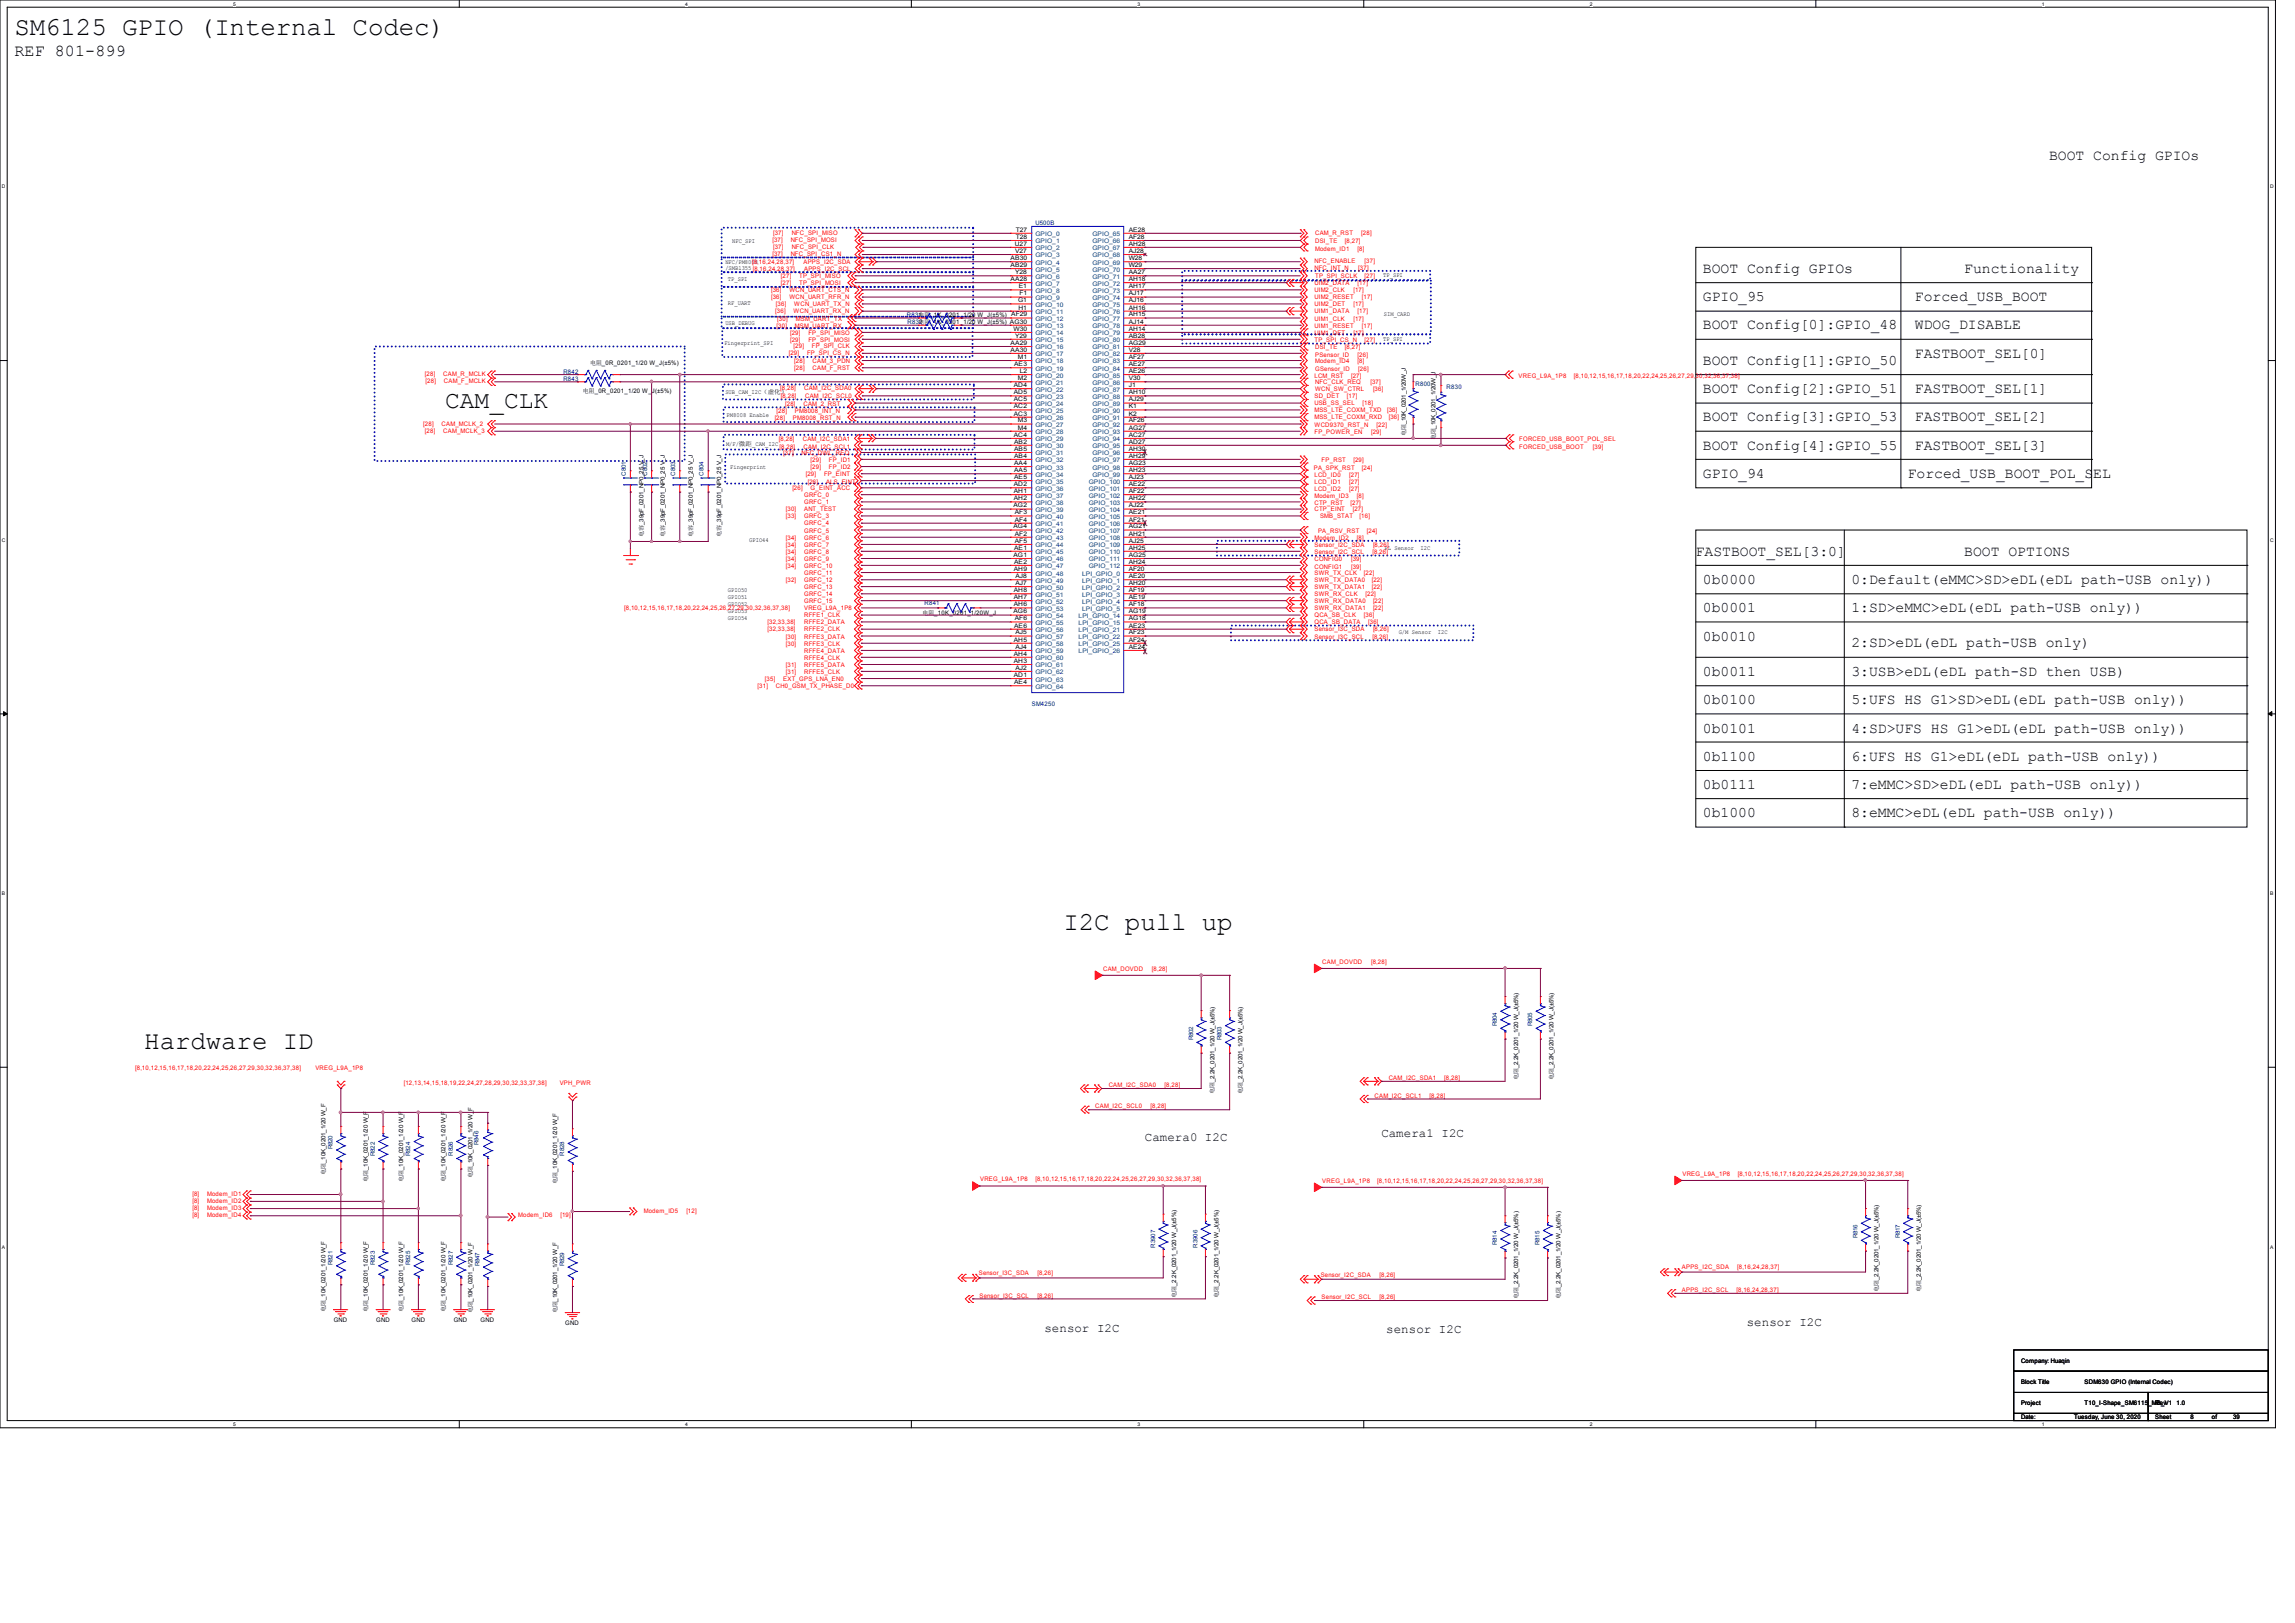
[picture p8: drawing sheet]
<svg xmlns="http://www.w3.org/2000/svg" width="297mm" height="210mm" viewBox="0 0 297 210" stroke-linecap="round" stroke-linejoin="round" font-family="sans-serif">
<defs><g id="words">
<g font-size="3.3">
<text x="1.9" y="4.5">SM6125 GPIO (Internal Codec)</text>
<text x="137.6" y="120.3">I2C pull up</text>
<text x="18.7" y="135.7">Hardware ID</text>
</g>
<text font-size="3.2" x="57.6" y="52.8">CAM_CLK</text>
<text font-size="2.2" x="1.9" y="7.3">REF 801-899</text>
<g font-size="1.9">
<text x="265.2" y="20.7">BOOT Config GPIOs</text>
<text x="220.4" y="35.3">BOOT Config GPIOs</text>
<text x="254.2" y="35.3">Functionality</text>
<text x="220.4" y="39">GPIO_95</text>
<text x="247.8" y="39">Forced_USB_BOOT</text>
<text x="220.4" y="42.6">BOOT Config[0]:GPIO_48</text>
<text x="220.4" y="47.2">BOOT Config[1]:GPIO_50</text>
<text x="247.8" y="42.6">WDOG_DISABLE</text>
<text x="247.8" y="46.3">FASTBOOT_SEL[0]</text>
<text x="220.4" y="50.9">BOOT Config[2]:GPIO_51</text>
<text x="247.8" y="50.9">FASTBOOT_SEL[1]</text>
<text x="220.4" y="54.5">BOOT Config[3]:GPIO_53</text>
<text x="220.4" y="58.2">BOOT Config[4]:GPIO_55</text>
<text x="247.8" y="54.5">FASTBOOT_SEL[2]</text>
<text x="247.8" y="58.2">FASTBOOT_SEL[3]</text>
<text x="220.4" y="61.8">GPIO_94</text>
<text x="246.9" y="61.8">Forced_USB_BOOT_POL_SEL</text>
<text x="219.5" y="71.9">FASTBOOT_SEL[3:0]</text>
<text x="254.2" y="71.9">BOOT OPTIONS</text>
<text x="220.4" y="75.6">0b0000</text>
<text x="239.6" y="75.6">0:Default(eMMC&gt;SD&gt;eDL(eDL path-USB only))</text>
<text x="220.4" y="79.2">0b0001</text>
<text x="220.4" y="82.9">0b0010</text>
<text x="239.6" y="79.2">1:SD&gt;eMMC&gt;eDL(eDL path-USB only))</text>
<text x="239.6" y="83.8">2:SD&gt;eDL(eDL path-USB only)</text>
<text x="220.4" y="87.5">0b0011</text>
<text x="239.6" y="87.5">3:USB&gt;eDL(eDL path-SD then USB)</text>
<text x="220.4" y="91.1">0b0100</text>
<text x="220.4" y="94.8">0b0101</text>
<text x="239.6" y="91.1">5:UFS HS G1&gt;SD&gt;eDL(eDL path-USB only))</text>
<text x="239.6" y="94.8">4:SD&gt;UFS HS G1&gt;eDL(eDL path-USB only))</text>
<text x="220.4" y="98.4">0b1100</text>
<text x="239.6" y="98.4">6:UFS HS G1&gt;eDL(eDL path-USB only))</text>
<text x="220.4" y="102.1">0b0111</text>
<text x="220.4" y="105.7">0b1000</text>
<text x="239.6" y="102.1">7:eMMC&gt;SD&gt;eDL(eDL path-USB only))</text>
<text x="239.6" y="105.7">8:eMMC&gt;eDL(eDL path-USB only))</text>
</g>
<g font-size="1.6">
<text x="148.2" y="147.6">Camera0 I2C</text>
<text x="178.8" y="147.2">Camera1 I2C</text>
<text x="135.2" y="172.3">sensor I2C</text>
<text x="179.4" y="172.5">sensor I2C</text>
<text x="226.1" y="171.5">sensor I2C</text>
</g>
<g font-size=".8">
<text x="131.5" y="30">T27</text>
<text x="146.1" y="30">AE28</text>
<text x="93.9" y="34.2">NFC/PM8008</text>
<text x="93.9" y="35">/SMB1355 [8,16,24,28,37]</text>
<text x="94.8" y="31.4">NFC_SPI</text>
<text x="130.8" y="33.7">AB30</text>
<text x="130.8" y="34.5">AB29</text>
<text x="131.3" y="31.8">U27</text>
<text x="131.4" y="32.7">V27</text>
<text x="131.4" y="35.5">Y28</text>
<text x="131.5" y="30.9">T28</text>
<text x="146.1" y="30.9">AF28</text>
<text x="146.1" y="31.8">AH28</text>
<text x="146.1" y="32.7">AJ28</text>
<text x="146.1" y="33.7">W28</text>
<text x="146.1" y="34.5">W29</text>
<text x="146.1" y="35.5">AA27</text>
<text x="179" y="35.9">TP_SPI</text>
<text x="94.2" y="36.4">TP_SPI</text>
<text x="94.2" y="39.5">RF_UART</text>
<text x="118.9" y="41">电阻_1K_0201_1/20 W_J(±5%) AF29</text>
<text x="118.9" y="41.9">电阻_1K_0201_1/20 W_J(±5%) AG30</text>
<text x="130.8" y="36.4">AA28</text>
<text x="131.8" y="39.1">G1</text>
<text x="131.8" y="40">H1</text>
<text x="131.8" y="37.3">E1</text>
<text x="131.9" y="38.2">F1</text>
<text x="146.1" y="36.4">AH18</text>
<text x="146.1" y="37.3">AH17</text>
<text x="146.1" y="38.2">AJ17</text>
<text x="146.1" y="39.1">AJ16</text>
<text x="146.1" y="40">AH16</text>
<text x="146.1" y="40.9">AH15</text>
<text x="146.1" y="41.9">AJ14</text>
<text x="179.1" y="40.9">SIM_CARD</text>
<text x="76.4" y="47.2">电阻_0R_0201_1/20 W_J(±5%)</text>
<text x="93.7" y="44.6">Fingerprint_SPI</text>
<text x="93.9" y="42">USB_DEBUG</text>
<text x="130.8" y="44.6">AA29</text>
<text x="130.8" y="45.5">AA30</text>
<text x="131.2" y="42.8">W30</text>
<text x="131.2" y="47.4">AE3</text>
<text x="131.4" y="43.7">Y29</text>
<text x="131.7" y="46.4">M1</text>
<text x="146.1" y="42.8">AH14</text>
<text x="146.1" y="43.7">AB28</text>
<text x="146.1" y="44.6">AG29</text>
<text x="146.1" y="45.5">V28</text>
<text x="146.1" y="46.4">AF27</text>
<text x="146.1" y="47.4">AE27</text>
<text x="179" y="44.1">TP_SPI</text>
<text x="75.4" y="50.9">电阻_0R_0201_1/20 W_J(±5%)</text>
<text x="93.9" y="51">SUB_CAM_I2C（虚化）</text>
<text x="94" y="53.9">PM8008 Enable</text>
<text x="131.2" y="50.1">AD4</text>
<text x="131.2" y="51">AD5</text>
<text x="131.2" y="51.9">AC5</text>
<text x="131.2" y="52.8">AC2</text>
<text x="131.2" y="53.8">AC3</text>
<text x="131.7" y="49.2">M2</text>
<text x="132" y="48.3">L2</text>
<text x="146.1" y="48.3">AE26</text>
<text x="146.1" y="49.2">V30</text>
<text x="146.1" y="50.1">J1</text>
<text x="146.1" y="51">AH10</text>
<text x="146.1" y="51.9">AJ29</text>
<text x="146.1" y="52.8">K1</text>
<text x="146.1" y="53.8">K2</text>
<text x="94" y="57.7">M/F/微距_CAM_I2C</text>
<text x="131.2" y="56.5">AC4</text>
<text x="131.2" y="57.4">AB2</text>
<text x="131.2" y="58.3">AB5</text>
<text x="131.2" y="59.2">AB4</text>
<text x="131.7" y="54.7">M3</text>
<text x="131.7" y="55.6">M4</text>
<text x="146.1" y="54.7">AF26</text>
<text x="146.1" y="55.6">AG27</text>
<text x="146.1" y="56.5">AC27</text>
<text x="146.1" y="57.4">AD27</text>
<text x="146.1" y="58.3">AH30</text>
<text x="146.1" y="59.2">AH29</text>
<text x="181.9" y="56.4" transform="rotate(-90 181.9 56.4)">电阻_10K_0201_1/20W_J</text>
<text x="185.8" y="57" transform="rotate(-90 185.8 57)">电阻_10K_0201_1/20W_J</text>
<text x="94.5" y="60.7">Fingerprint</text>
<text x="131.2" y="65.7">AG2</text>
<text x="131.2" y="62.9">AD2</text>
<text x="131.2" y="63.8">AH1</text>
<text x="131.2" y="64.7">AH2</text>
<text x="131.2" y="60.2">AA4</text>
<text x="131.2" y="61.1">AA5</text>
<text x="131.2" y="62">AE5</text>
<text x="146.1" y="60.2">AG23</text>
<text x="146.1" y="61.1">AH23</text>
<text x="146.1" y="62">AJ23</text>
<text x="146.1" y="62.9">AE22</text>
<text x="146.1" y="63.8">AF22</text>
<text x="146.1" y="64.7">AH22</text>
<text x="146.1" y="65.7">AJ22</text>
<text x="83.3" y="69.4" transform="rotate(-90 83.3 69.4)">电容_39pF_0201_NP0_25 V_J</text>
<text x="86" y="69.4" transform="rotate(-90 86 69.4)">电容_39pF_0201_NP0_25 V_J</text>
<text x="89.7" y="69.4" transform="rotate(-90 89.7 69.4)">电容_39pF_0201_NP0_25 V_J</text>
<text x="93.3" y="69.4" transform="rotate(-90 93.3 69.4)">电容_39pF_0201_NP0_25 V_J</text>
<text x="97" y="70.2">GPIO44</text>
<text x="131.2" y="68.4">AG4</text>
<text x="131.2" y="71.1">AE1</text>
<text x="131.3" y="66.5">AF3</text>
<text x="131.3" y="67.5">AF4</text>
<text x="131.3" y="69.3">AF2</text>
<text x="131.3" y="70.2">AF5</text>
<text x="146.1" y="66.5">AE21</text>
<text x="146.1" y="67.5">AF21</text>
<text x="146.1" y="68.4">AG21</text>
<text x="146.1" y="69.3">AH21</text>
<text x="146.1" y="70.2">AJ25</text>
<text x="146.1" y="71.1">AH25</text>
<text x="179.2" y="71.1">PL Sensor</text>
<text x="183.8" y="71.1">I2C</text>
<text x="94.2" y="76.6">GPIO50</text>
<text x="94.2" y="77.5">GPIO51</text>
<text x="131.2" y="72.1">AG1</text>
<text x="131.2" y="73.9">AH9</text>
<text x="131.2" y="76.6">AH8</text>
<text x="131.2" y="77.5">AH7</text>
<text x="131.2" y="72.9">AE2</text>
<text x="131.4" y="74.8">AJ8</text>
<text x="131.4" y="75.7">AJ7</text>
<text x="146.1" y="72.1">AG25</text>
<text x="146.1" y="72.9">AH24</text>
<text x="146.1" y="73.9">AF20</text>
<text x="146.1" y="74.8">AE20</text>
<text x="146.1" y="75.7">AH20</text>
<text x="146.1" y="76.6">AF19</text>
<text x="146.1" y="77.5">AE19</text>
<text x="94.2" y="78.4">GPIO52</text>
<text x="94.2" y="79.3">GPIO53</text>
<text x="94.2" y="80.3">GPIO54</text>
<text x="119.4" y="79.6">电阻_10K_0201_1/20W_J</text>
<text x="131.2" y="79.4">AG6</text>
<text x="131.2" y="78.4">AH6</text>
<text x="131.2" y="83">AH5</text>
<text x="131.2" y="81.2">AE6</text>
<text x="131.3" y="80.3">AF6</text>
<text x="131.4" y="82.1">AJ5</text>
<text x="131.4" y="83.9">AJ4</text>
<text x="146.1" y="78.4">AF18</text>
<text x="146.1" y="79.4">AG19</text>
<text x="146.1" y="80.3">AG18</text>
<text x="146.1" y="81.2">AE23</text>
<text x="146.1" y="82.1">AF23</text>
<text x="146.1" y="83">AF24</text>
<text x="146.1" y="83.9">AE24</text>
<text x="181" y="82.1">G/M Sensor</text>
<text x="186.1" y="82.1">I2C</text>
<text x="131.2" y="84.8">AH4</text>
<text x="131.2" y="85.8">AH3</text>
<text x="131.2" y="87.6">AD1</text>
<text x="131.2" y="88.5">AE4</text>
<text x="131.4" y="86.7">AJ2</text>
<text x="157.1" y="141.6" transform="rotate(-90 157.1 141.6)">电阻_2.2K_0201_1/20 W_J(±5%)</text>
<text x="160.8" y="141.6" transform="rotate(-90 160.8 141.6)">电阻_2.2K_0201_1/20 W_J(±5%)</text>
<text x="196.5" y="139.7" transform="rotate(-90 196.5 139.7)">电阻_2.2K_0201_1/20 W_J(±5%)</text>
<text x="201" y="139.7" transform="rotate(-90 201 139.7)">电阻_2.2K_0201_1/20 W_J(±5%)</text>
<text x="42.1" y="152" transform="rotate(-90 42.1 152)">电阻_10K_0201_1/20 W_F</text>
<text x="47.6" y="152.9" transform="rotate(-90 47.6 152.9)">电阻_10K_0201_1/20 W_F</text>
<text x="52.2" y="152.9" transform="rotate(-90 52.2 152.9)">电阻_10K_0201_1/20 W_F</text>
<text x="57.7" y="152.9" transform="rotate(-90 57.7 152.9)">电阻_10K_0201_1/20 W_F</text>
<text x="61.1" y="152.4" transform="rotate(-90 61.1 152.4)">电阻_10K_0201_1/20 W_F</text>
<text x="72.1" y="153.2" transform="rotate(-90 72.1 153.2)">电阻_10K_0201_1/20 W_F</text>
<text x="152.2" y="167.9" transform="rotate(-90 152.2 167.9)">电阻_2.2K_0201_1/20 W_J(±5%)</text>
<text x="157.7" y="167.9" transform="rotate(-90 157.7 167.9)">电阻_2.2K_0201_1/20 W_J(±5%)</text>
<text x="243.1" y="167.2" transform="rotate(-90 243.1 167.2)">电阻_2.2K_0201_1/20 W_J(±5%)</text>
<text x="248.6" y="167.2" transform="rotate(-90 248.6 167.2)">电阻_2.2K_0201_1/20 W_J(±5%)</text>
<text x="42.1" y="169.7" transform="rotate(-90 42.1 169.7)">电阻_10K_0201_1/20 W_F</text>
<text x="43.2" y="171.1">GND</text>
<text x="47.6" y="169.7" transform="rotate(-90 47.6 169.7)">电阻_10K_0201_1/20 W_F</text>
<text x="48.7" y="171.1">GND</text>
<text x="52.2" y="169.7" transform="rotate(-90 52.2 169.7)">电阻_10K_0201_1/20 W_F</text>
<text x="53.3" y="171.1">GND</text>
<text x="57.7" y="169.7" transform="rotate(-90 57.7 169.7)">电阻_10K_0201_1/20 W_F</text>
<text x="58.7" y="171.1">GND</text>
<text x="61.1" y="169.9" transform="rotate(-90 61.1 169.9)">电阻_10K_0201_1/20 W_F</text>
<text x="62.2" y="171.1">GND</text>
<text x="72.1" y="169.9" transform="rotate(-90 72.1 169.9)">电阻_10K_0201_1/20 W_F</text>
<text x="73.2" y="171.5">GND</text>
<text x="196.5" y="168.1" transform="rotate(-90 196.5 168.1)">电阻_2.2K_0201_1/20 W_J(±5%)</text>
<text x="201.9" y="168.1" transform="rotate(-90 201.9 168.1)">电阻_2.2K_0201_1/20 W_J(±5%)</text>
<text x="261.6" y="179.1">Block Title</text>
<text x="261.6" y="176.4">Company: Huaqin</text>
<text x="269.8" y="179.1">SDM630 GPIO (Internal Codec)</text>
<text x="261.6" y="181.8">Project</text>
<text x="261.6" y="183.6">Date:</text>
<text x="268.4" y="183.6">Tuesday, June 30, 2020</text>
<text x="269.8" y="181.8">T10_I-Shape_SM6115_MB_V1</text>
<text x="278.9" y="181.8">Rev</text>
<text x="278.9" y="183.6">Sheet</text>
<text x="281.7" y="181.8">1.0</text>
<text x="283.5" y="183.6">8</text>
<text x="286.2" y="183.6">of</text>
<text x="289" y="183.6">39</text>
</g>
<g font-size=".8" fill="#000080">
<text x="134" y="29.1">U500B</text>
<text x="117.4" y="41">R831</text>
<text x="117.4" y="41.9">R832</text>
<text x="72.9" y="48.3">R842</text>
<text x="72.9" y="49.2">R843</text>
<text x="183.2" y="50">R800</text>
<text x="187.2" y="50.3">R830</text>
<text x="81" y="61.6" transform="rotate(-90 81 61.6)">C801</text>
<text x="83.7" y="61.6" transform="rotate(-90 83.7 61.6)">C802</text>
<text x="87.4" y="61.6" transform="rotate(-90 87.4 61.6)">C803</text>
<text x="91" y="61.6" transform="rotate(-90 91 61.6)">C804</text>
<text x="119.6" y="78.3">R841</text>
<text x="133.5" y="91.3">SM4250</text>
<text x="154.4" y="134.6" transform="rotate(-90 154.4 134.6)">R802</text>
<text x="158.1" y="134.6" transform="rotate(-90 158.1 134.6)">R803</text>
<text x="193.7" y="132.8" transform="rotate(-90 193.7 132.8)">R804</text>
<text x="198.3" y="132.8" transform="rotate(-90 198.3 132.8)">R805</text>
<text x="43" y="148.7" transform="rotate(-90 43 148.7)">R820</text>
<text x="48.5" y="149.6" transform="rotate(-90 48.5 149.6)">R822</text>
<text x="53.1" y="149.6" transform="rotate(-90 53.1 149.6)">R824</text>
<text x="58.6" y="149.5" transform="rotate(-90 58.6 149.5)">R826</text>
<text x="61.9" y="148.2" transform="rotate(-90 61.9 148.2)">R846</text>
<text x="73" y="149.5" transform="rotate(-90 73 149.5)">R828</text>
<text x="149.5" y="161.4" transform="rotate(-90 149.5 161.4)">R3907</text>
<text x="154.9" y="161.4" transform="rotate(-90 154.9 161.4)">R3906</text>
<text x="193.7" y="161.1" transform="rotate(-90 193.7 161.1)">R814</text>
<text x="199.2" y="161.1" transform="rotate(-90 199.2 161.1)">R815</text>
<text x="240.4" y="160.2" transform="rotate(-90 240.4 160.2)">R816</text>
<text x="245.8" y="160.2" transform="rotate(-90 245.8 160.2)">R817</text>
<text x="43" y="163.7" transform="rotate(-90 43 163.7)">R821</text>
<text x="48.5" y="163.7" transform="rotate(-90 48.5 163.7)">R823</text>
<text x="53.1" y="163.7" transform="rotate(-90 53.1 163.7)">R825</text>
<text x="58.6" y="163.7" transform="rotate(-90 58.6 163.7)">R827</text>
<text x="62.1" y="163.9" transform="rotate(-90 62.1 163.9)">R847</text>
<text x="73" y="163.9" transform="rotate(-90 73 163.9)">R829</text>
</g>
<g font-size=".8" fill="#f00">
<text x="97.3" y="34.2">[8,16,24,28,37]</text>
<text x="100" y="31.3">[37]</text>
<text x="100" y="33.1">[37]</text>
<text x="100" y="30.4">[37]</text>
<text x="100" y="32.2">[37]</text>
<text x="101.1" y="36">[27]</text>
<text x="102.3" y="31.3">NFC_SPI_MOSI</text>
<text x="102.3" y="33.1">NFC_SPI_CS1_N</text>
<text x="102.5" y="30.4">NFC_SPI_MISO</text>
<text x="102.5" y="32.2">NFC_SPI_CLK</text>
<text x="103.4" y="36">TP_SPI_MISO</text>
<text x="104" y="34.2">APPS_I2C_SDA</text>
<text x="104.1" y="35.1">APPS_I2C_SCL</text>
<text x="170.1" y="34.1">NFC_ENABLE</text>
<text x="170.1" y="35">NFC_INT_N</text>
<text x="170.2" y="30.4">CAM_R_RST</text>
<text x="170.2" y="36">TP_SPI_SCLK</text>
<text x="170.2" y="32.4">Modem_ID1</text>
<text x="170.2" y="31.5">DSI_TE</text>
<text x="174" y="31.5">[8,27]</text>
<text x="175.7" y="32.4">[8]</text>
<text x="175.8" y="35">[37]</text>
<text x="176.2" y="30.4">[28]</text>
<text x="176.6" y="34.1">[37]</text>
<text x="176.6" y="36">[27]</text>
<text x="99.8" y="38.7">[36]</text>
<text x="99.8" y="37.8">[36]</text>
<text x="100.3" y="40.6">[36]</text>
<text x="100.4" y="39.6">[36]</text>
<text x="100.6" y="41.6">[30]</text>
<text x="101.1" y="36.9">[27]</text>
<text x="102.2" y="38.7">WCN_UART_RFR_N</text>
<text x="102.2" y="37.8">WCN_UART_CTS_N</text>
<text x="102.7" y="40.6">WCN_UART_RX_N</text>
<text x="102.8" y="39.6">WCN_UART_TX_N</text>
<text x="103" y="41.6">MSM_UART_TX</text>
<text x="103.4" y="36.9">TP_SPI_MOSI</text>
<text x="170.1" y="41.5">UIM1_CLK</text>
<text x="170.1" y="40.6">UIM1_DATA</text>
<text x="170.1" y="36.9">UIM2_DATA</text>
<text x="170.1" y="37.8">UIM2_CLK</text>
<text x="170.1" y="38.7">UIM2_RESET</text>
<text x="170.1" y="39.6">UIM2_DET</text>
<text x="175.1" y="41.5">[17]</text>
<text x="175.1" y="37.8">[17]</text>
<text x="175.1" y="39.6">[17]</text>
<text x="175.7" y="40.6">[17]</text>
<text x="175.7" y="36.9">[17]</text>
<text x="176.2" y="38.7">[17]</text>
<text x="100.5" y="42.4">[30]</text>
<text x="102.1" y="45.9">[29]</text>
<text x="102.2" y="43.3">[29]</text>
<text x="102.2" y="44.2">[29]</text>
<text x="102.7" y="45">[29]</text>
<text x="102.8" y="46.9">[28]</text>
<text x="102.8" y="47.9">[28]</text>
<text x="102.9" y="42.4">MSM_UART_RX</text>
<text x="104.4" y="45.9">FP_SPI_CS_N</text>
<text x="104.6" y="43.3">FP_SPI_MISO</text>
<text x="104.6" y="44.2">FP_SPI_MOSI</text>
<text x="105.1" y="45">FP_SPI_CLK</text>
<text x="105.2" y="46.9">CAM_3_PDN</text>
<text x="105.2" y="47.9">CAM_F_RST</text>
<text x="170.1" y="42.4">UIM1_RESET</text>
<text x="170.1" y="43.3">UIM1_DET</text>
<text x="170.1" y="44.2">TP_SPI_CS_N</text>
<text x="170.2" y="47">Modem_ID4</text>
<text x="170.2" y="46.1">PSensor_ID</text>
<text x="170.2" y="48">GSensor_ID</text>
<text x="170.2" y="45.2">DSI_TE</text>
<text x="174" y="45.2">[8,27]</text>
<text x="175.1" y="43.3">[17]</text>
<text x="175.7" y="47">[8]</text>
<text x="175.7" y="46.1">[26]</text>
<text x="175.8" y="48">[26]</text>
<text x="176.2" y="42.4">[17]</text>
<text x="176.6" y="44.2">[27]</text>
<text x="55" y="48.6">[28]</text>
<text x="55.1" y="49.6">[28]</text>
<text x="57.4" y="48.6">CAM_R_MCLK</text>
<text x="57.5" y="49.6">CAM_F_MCLK</text>
<text x="100.5" y="53.5">[28]</text>
<text x="101" y="50.5">[8,28]</text>
<text x="101.1" y="51.5">[8,28]</text>
<text x="101.6" y="52.5">[28]</text>
<text x="102.9" y="53.5">PM8008_INT_N</text>
<text x="104" y="52.5">CAM_2_RST</text>
<text x="104.1" y="50.5">CAM_I2C_SDA0</text>
<text x="104.2" y="51.5">CAM_I2C_SCL0</text>
<text x="170.1" y="53.3">MSS_LTE_COXM_TXD</text>
<text x="170.1" y="51.5">SD_DET</text>
<text x="170.1" y="48.9">LCM_RST</text>
<text x="170.1" y="52.5">USB_SS_SEL</text>
<text x="170.2" y="49.7">NFC_CLK_REQ</text>
<text x="170.2" y="50.6">WCN_SW_CTRL</text>
<text x="174.3" y="51.5">[17]</text>
<text x="174.8" y="48.9">[27]</text>
<text x="176.3" y="52.5">[18]</text>
<text x="177.3" y="49.7">[37]</text>
<text x="177.7" y="50.6">[36]</text>
<text x="179.5" y="53.3">[36]</text>
<text x="196.5" y="48.9">VREG_L9A_1P8</text>
<text x="203.7" y="48.9">[8,10,12,15,16,17,18,20,22,24,25,26,27,29,30,32,36,37,38]</text>
<text x="54.8" y="55.1">[28]</text>
<text x="55" y="56">[28]</text>
<text x="57.2" y="55.1">CAM_MCLK_2</text>
<text x="57.4" y="56">CAM_MCLK_3</text>
<text x="100.3" y="54.4">[28]</text>
<text x="100.8" y="57.1">[8,28]</text>
<text x="100.9" y="58">[8,28]</text>
<text x="101.4" y="58.9">[37]</text>
<text x="102.6" y="54.4">PM8008_RST_N</text>
<text x="103.7" y="58.9">NFC_DWL_REQ</text>
<text x="103.9" y="57.1">CAM_I2C_SDA1</text>
<text x="104" y="58">CAM_I2C_SCL1</text>
<text x="104.9" y="59.8">[29]</text>
<text x="107.3" y="59.8">FP_ID1</text>
<text x="170.1" y="54.3">MSS_LTE_COXM_RXD</text>
<text x="170.1" y="55.3">WCD9370_RST_N</text>
<text x="170.1" y="56.2">FP_POWER_EN</text>
<text x="171" y="59.8">FP_RST</text>
<text x="175.1" y="59.8">[29]</text>
<text x="177.4" y="56.2">[29]</text>
<text x="178.1" y="55.3">[22]</text>
<text x="179.7" y="54.3">[36]</text>
<text x="196.6" y="58">FORCED_USB_BOOT</text>
<text x="196.6" y="57.1">FORCED_USB_BOOT_POL_SEL</text>
<text x="206.1" y="58">[39]</text>
<text x="102.5" y="63.4">[26]</text>
<text x="104.1" y="64.3">GRFC_0</text>
<text x="104.1" y="65.2">GRFC_1</text>
<text x="104.3" y="61.6">[29]</text>
<text x="104.5" y="62.6">[26]</text>
<text x="104.9" y="60.7">[29]</text>
<text x="104.9" y="63.4">G_EINT_ACC</text>
<text x="106.6" y="61.6">FP_EINT</text>
<text x="106.9" y="62.6">ALS_EINT</text>
<text x="107.3" y="60.7">FP_ID2</text>
<text x="170" y="60.7">PA_SPK_RST</text>
<text x="170.1" y="65.3">CTP_RST</text>
<text x="170.1" y="61.7">LCD_ID0</text>
<text x="170.1" y="62.6">LCD_ID1</text>
<text x="170.1" y="63.5">LCD_ID2</text>
<text x="170.1" y="64.4">Modem_ID3</text>
<text x="174.6" y="61.7">[27]</text>
<text x="174.6" y="62.6">[27]</text>
<text x="174.6" y="63.5">[27]</text>
<text x="174.8" y="65.3">[27]</text>
<text x="175.6" y="64.4">[8]</text>
<text x="176.2" y="60.7">[24]</text>
<text x="101.7" y="69.8">[34]</text>
<text x="101.7" y="70.7">[34]</text>
<text x="101.7" y="71.6">[34]</text>
<text x="101.7" y="67.1">[33]</text>
<text x="101.7" y="66.2">[30]</text>
<text x="104.1" y="68">GRFC_4</text>
<text x="104.1" y="68.9">GRFC_5</text>
<text x="104.1" y="69.8">GRFC_6</text>
<text x="104.1" y="70.7">GRFC_7</text>
<text x="104.1" y="71.6">GRFC_8</text>
<text x="104.1" y="67.1">GRFC_3</text>
<text x="104.1" y="66.2">ANT_TEST</text>
<text x="170.1" y="70.7">Sensor_I2C_SDA</text>
<text x="170.1" y="71.6">Sensor_I2C_SCL</text>
<text x="170.1" y="66.2">CTP_EINT</text>
<text x="170.1" y="69.9">Modem_ID2</text>
<text x="170.6" y="68.9">PA_RSV_RST</text>
<text x="170.8" y="67.1">SMB_STAT</text>
<text x="175.1" y="66.2">[27]</text>
<text x="175.6" y="69.9">[8]</text>
<text x="175.9" y="67.1">[16]</text>
<text x="176.9" y="68.9">[24]</text>
<text x="177.6" y="71.6">[8,26]</text>
<text x="177.7" y="70.7">[8,26]</text>
<text x="101.7" y="72.6">[34]</text>
<text x="101.7" y="73.5">[34]</text>
<text x="101.7" y="75.3">[32]</text>
<text x="104.1" y="72.6">GRFC_9</text>
<text x="104.1" y="73.5">GRFC_10</text>
<text x="104.1" y="74.4">GRFC_11</text>
<text x="104.1" y="75.3">GRFC_12</text>
<text x="104.1" y="76.2">GRFC_13</text>
<text x="104.1" y="77.1">GRFC_14</text>
<text x="170.1" y="74.4">SWR_TX_CLK</text>
<text x="170.1" y="75.3">SWR_TX_DATA0</text>
<text x="170.1" y="76.2">SWR_TX_DATA1</text>
<text x="170.1" y="77.1">SWR_RX_CLK</text>
<text x="170.1" y="73.6">CONFIG1</text>
<text x="170.1" y="72.6">CONFIG0</text>
<text x="174.8" y="73.6">[39]</text>
<text x="174.8" y="72.6">[39]</text>
<text x="176.5" y="74.4">[22]</text>
<text x="176.7" y="77.1">[22]</text>
<text x="177.5" y="75.3">[22]</text>
<text x="177.5" y="76.2">[22]</text>
<text x="80.8" y="79">[8,10,12,15,16,17,18,20,22,24,25,26,27,29,30,32,36,37,38]</text>
<text x="99.3" y="80.8">[32,33,38]</text>
<text x="99.3" y="81.7">[32,33,38]</text>
<text x="101.7" y="82.6">[30]</text>
<text x="101.7" y="83.5">[30]</text>
<text x="104.1" y="78.1">GRFC_15</text>
<text x="104.1" y="79">VREG_L9A_1P8</text>
<text x="104.1" y="79.9">RFFE1_CLK</text>
<text x="104.1" y="80.8">RFFE2_DATA</text>
<text x="104.1" y="81.7">RFFE2_CLK</text>
<text x="104.1" y="82.6">RFFE3_DATA</text>
<text x="104.1" y="83.5">RFFE3_CLK</text>
<text x="170.1" y="78.1">SWR_RX_DATA0</text>
<text x="170.1" y="79">SWR_RX_DATA1</text>
<text x="170.1" y="79.9">QCA_SB_CLK</text>
<text x="170.1" y="80.8">QCA_SB_DATA</text>
<text x="170.1" y="82.6">Sensor_I3C_SCL</text>
<text x="170.1" y="81.7">Sensor_I3C_SDA</text>
<text x="176.5" y="79.9">[36]</text>
<text x="177" y="80.8">[36]</text>
<text x="177.6" y="82.6">[8,26]</text>
<text x="177.7" y="78.1">[22]</text>
<text x="177.7" y="79">[22]</text>
<text x="177.7" y="81.7">[8,26]</text>
<text x="98" y="89">[31]</text>
<text x="99" y="88.1">[35]</text>
<text x="100.4" y="89">CH0_GSM_TX_PHASE_D0</text>
<text x="101.4" y="88.1">EXT_GPS_LNA_EN0</text>
<text x="101.7" y="86.3">[31]</text>
<text x="101.7" y="87.2">[31]</text>
<text x="104.1" y="84.5">RFFE4_DATA</text>
<text x="104.1" y="86.3">RFFE5_DATA</text>
<text x="104.1" y="87.2">RFFE5_CLK</text>
<text x="104.1" y="85.3">RFFE4_CLK</text>
<text x="142.8" y="125.6">CAM_DOVDD</text>
<text x="149.1" y="125.6">[8,28]</text>
<text x="171.1" y="124.7">CAM_DOVDD</text>
<text x="177.4" y="124.7">[8,28]</text>
<text x="17.5" y="138.5">[8,10,12,15,16,17,18,20,22,24,25,26,27,29,30,32,36,37,38]</text>
<text x="40.8" y="138.5">VREG_L9A_1P8</text>
<text x="52.2" y="140.4">[12,13,14,15,18,19,22,24,27,28,29,30,32,33,37,38]</text>
<text x="72.4" y="140.4">VPH_PWR</text>
<text x="141.7" y="143.4">CAM_I2C_SCL0</text>
<text x="143.5" y="140.7">CAM_I2C_SDA0</text>
<text x="148.9" y="143.4">[8,28]</text>
<text x="150.7" y="140.7">[8,28]</text>
<text x="177.9" y="142.1">CAM_I2C_SCL1</text>
<text x="179.7" y="139.8">CAM_I2C_SDA1</text>
<text x="185" y="142.1">[8,28]</text>
<text x="186.9" y="139.8">[8,28]</text>
<text x="24.9" y="154.8">[8]</text>
<text x="24.9" y="155.7">[8]</text>
<text x="26.8" y="154.8">Modem_ID1</text>
<text x="26.8" y="155.7">Modem_ID2</text>
<text x="126.8" y="152.8">VREG_L9A_1P8</text>
<text x="134" y="152.8">[8,10,12,15,16,17,18,20,22,24,25,26,27,29,30,32,36,37,38]</text>
<text x="171.1" y="153">VREG_L9A_1P8</text>
<text x="178.2" y="153">[8,10,12,15,16,17,18,20,22,24,25,26,27,29,30,32,36,37,38]</text>
<text x="217.7" y="152.1">VREG_L9A_1P8</text>
<text x="224.9" y="152.1">[8,10,12,15,16,17,18,20,22,24,25,26,27,29,30,32,36,37,38]</text>
<text x="24.9" y="157.5">[8]</text>
<text x="24.9" y="156.6">[8]</text>
<text x="26.8" y="157.5">Modem_ID4</text>
<text x="26.8" y="156.6">Modem_ID3</text>
<text x="67.1" y="157.5">Modem_ID6</text>
<text x="72.5" y="157.5">[19]</text>
<text x="83.3" y="157">Modem_ID5</text>
<text x="88.8" y="157">[12]</text>
<text x="126.7" y="165">Sensor_I3C_SDA</text>
<text x="126.8" y="167.9">Sensor_I3C_SCL</text>
<text x="134.2" y="167.9">[8,26]</text>
<text x="134.2" y="165">[8,26]</text>
<text x="170.9" y="165.2">Sensor_I2C_SDA</text>
<text x="178.5" y="165.2">[8,26]</text>
<text x="217.6" y="167.2">APPS_I2C_SCL</text>
<text x="217.6" y="164.3">APPS_I2C_SDA</text>
<text x="224.7" y="167.2">[8,16,24,28,37]</text>
<text x="224.8" y="164.3">[8,16,24,28,37]</text>
<text x="171" y="168.1">Sensor_I2C_SCL</text>
<text x="178.5" y="168.1">[8,26]</text>
</g>
<g font-size=".8" fill="#004080">
<text x="134" y="30.6">GPIO_0</text>
<text x="134" y="31.5">GPIO_1</text>
<text x="134" y="32.4">GPIO_2</text>
<text x="134" y="33.3">GPIO_3</text>
<text x="134" y="34.2">GPIO_4</text>
<text x="134" y="35.1">GPIO_5</text>
<text x="141.4" y="30.6">GPIO_65</text>
<text x="141.4" y="31.5">GPIO_66</text>
<text x="141.4" y="32.4">GPIO_67</text>
<text x="141.4" y="33.3">GPIO_68</text>
<text x="141.4" y="34.2">GPIO_69</text>
<text x="141.4" y="35.1">GPIO_70</text>
<text x="134" y="36.1">GPIO_6</text>
<text x="134" y="37">GPIO_7</text>
<text x="134" y="37.9">GPIO_8</text>
<text x="134" y="38.8">GPIO_9</text>
<text x="134" y="39.7">GPIO_10</text>
<text x="134" y="40.6">GPIO_11</text>
<text x="134" y="41.5">GPIO_12</text>
<text x="141.4" y="36.1">GPIO_71</text>
<text x="141.4" y="37">GPIO_72</text>
<text x="141.4" y="37.9">GPIO_73</text>
<text x="141.4" y="38.8">GPIO_74</text>
<text x="141.4" y="39.7">GPIO_75</text>
<text x="141.4" y="40.6">GPIO_76</text>
<text x="141.4" y="41.5">GPIO_77</text>
<text x="134" y="42.5">GPIO_13</text>
<text x="134" y="43.4">GPIO_14</text>
<text x="134" y="44.3">GPIO_15</text>
<text x="134" y="45.2">GPIO_16</text>
<text x="134" y="46.1">GPIO_17</text>
<text x="134" y="47">GPIO_18</text>
<text x="134" y="48">GPIO_19</text>
<text x="141.4" y="42.5">GPIO_78</text>
<text x="141.4" y="43.4">GPIO_79</text>
<text x="141.4" y="44.3">GPIO_80</text>
<text x="141.4" y="45.2">GPIO_81</text>
<text x="141.4" y="46.1">GPIO_82</text>
<text x="141.4" y="47">GPIO_83</text>
<text x="141.4" y="48">GPIO_84</text>
<text x="134" y="48.9">GPIO_20</text>
<text x="134" y="49.8">GPIO_21</text>
<text x="134" y="50.7">GPIO_22</text>
<text x="134" y="51.6">GPIO_23</text>
<text x="134" y="52.5">GPIO_24</text>
<text x="134" y="53.4">GPIO_25</text>
<text x="141.4" y="48.9">GPIO_85</text>
<text x="141.4" y="49.8">GPIO_86</text>
<text x="141.4" y="50.7">GPIO_87</text>
<text x="141.4" y="51.6">GPIO_88</text>
<text x="141.4" y="52.5">GPIO_89</text>
<text x="141.4" y="53.4">GPIO_90</text>
<text x="134" y="54.4">GPIO_26</text>
<text x="134" y="55.2">GPIO_27</text>
<text x="134" y="56.2">GPIO_28</text>
<text x="134" y="57.1">GPIO_29</text>
<text x="134" y="58">GPIO_30</text>
<text x="134" y="58.9">GPIO_31</text>
<text x="134" y="59.8">GPIO_32</text>
<text x="141.4" y="54.4">GPIO_91</text>
<text x="141.4" y="55.2">GPIO_92</text>
<text x="141.4" y="56.2">GPIO_93</text>
<text x="141.4" y="57.1">GPIO_94</text>
<text x="141.4" y="58">GPIO_95</text>
<text x="141.4" y="58.9">GPIO_96</text>
<text x="141.4" y="59.8">GPIO_97</text>
<text x="134" y="60.7">GPIO_33</text>
<text x="134" y="61.7">GPIO_34</text>
<text x="134" y="62.6">GPIO_35</text>
<text x="134" y="63.5">GPIO_36</text>
<text x="134" y="64.4">GPIO_37</text>
<text x="134" y="65.3">GPIO_38</text>
<text x="140.9" y="62.6">GPIO_100</text>
<text x="140.9" y="63.5">GPIO_101</text>
<text x="140.9" y="64.4">GPIO_102</text>
<text x="140.9" y="65.3">GPIO_103</text>
<text x="141.4" y="60.7">GPIO_98</text>
<text x="141.4" y="61.7">GPIO_99</text>
<text x="134" y="66.3">GPIO_39</text>
<text x="134" y="67.1">GPIO_40</text>
<text x="134" y="68.1">GPIO_41</text>
<text x="134" y="69">GPIO_42</text>
<text x="134" y="69.9">GPIO_43</text>
<text x="134" y="70.8">GPIO_44</text>
<text x="134" y="71.7">GPIO_45</text>
<text x="140.9" y="66.3">GPIO_104</text>
<text x="140.9" y="67.1">GPIO_105</text>
<text x="140.9" y="68.1">GPIO_106</text>
<text x="140.9" y="69">GPIO_107</text>
<text x="140.9" y="69.9">GPIO_108</text>
<text x="140.9" y="70.8">GPIO_109</text>
<text x="140.9" y="71.7">GPIO_110</text>
<text x="134" y="72.6">GPIO_46</text>
<text x="134" y="73.5">GPIO_47</text>
<text x="134" y="74.5">GPIO_48</text>
<text x="134" y="75.4">GPIO_49</text>
<text x="134" y="76.3">GPIO_50</text>
<text x="134" y="77.2">GPIO_51</text>
<text x="140.1" y="74.5">LPI_GPIO_0</text>
<text x="140.1" y="75.4">LPI_GPIO_1</text>
<text x="140.1" y="76.3">LPI_GPIO_2</text>
<text x="140.1" y="77.2">LPI_GPIO_3</text>
<text x="140.9" y="72.6">GPIO_111</text>
<text x="140.9" y="73.5">GPIO_112</text>
<text x="134" y="78.1">GPIO_52</text>
<text x="134" y="79">GPIO_53</text>
<text x="134" y="80">GPIO_54</text>
<text x="134" y="80.9">GPIO_55</text>
<text x="134" y="81.8">GPIO_56</text>
<text x="134" y="82.7">GPIO_57</text>
<text x="134" y="83.6">GPIO_58</text>
<text x="139.6" y="80">LPI_GPIO_14</text>
<text x="139.6" y="80.9">LPI_GPIO_15</text>
<text x="139.6" y="81.8">LPI_GPIO_21</text>
<text x="139.6" y="82.7">LPI_GPIO_22</text>
<text x="139.6" y="83.6">LPI_GPIO_25</text>
<text x="140.1" y="78.1">LPI_GPIO_4</text>
<text x="140.1" y="79">LPI_GPIO_5</text>
<text x="134" y="84.5">GPIO_59</text>
<text x="134" y="85.4">GPIO_60</text>
<text x="134" y="86.4">GPIO_61</text>
<text x="134" y="87.2">GPIO_62</text>
<text x="134" y="88.2">GPIO_63</text>
<text x="134" y="89.1">GPIO_64</text>
<text x="139.6" y="84.5">LPI_GPIO_26</text>
</g>
<g font-size=".6">
<text x="30.2" y=".7">5</text>
<text x="88.7" y=".7">4</text>
<text x="147.2" y=".7">3</text>
<text x="205.7" y=".7">2</text>
<text x="264.2" y=".7">1</text>
<text x=".3" y="24.4">D</text>
<text x="293.8" y="24.4">D</text>
<text x=".3" y="70.1">C</text>
<text x="293.8" y="70.1">C</text>
<text x=".3" y="115.8">B</text>
<text x="293.8" y="115.8">B</text>
<text x=".3" y="161.5">A</text>
<text x="293.8" y="161.5">A</text>
<text x="30.2" y="184.5">5</text>
<text x="88.7" y="184.5">4</text>
<text x="147.2" y="184.5">3</text>
<text x="205.7" y="184.5">2</text>
<text x="264.2" y="184.5">1</text>
</g>
</g></defs>
<path d="M0 0h294.5v184.7h-294.5zM.9 .9h292.6v182.9h-292.6z" fill="none" stroke="#000" stroke-width=".13"/>
<g fill="#fff">
<path d="M30.2 .1h.3v.7h-.3z"/>
<path d="M30.2 183.9h.3v.8h-.3z"/>
</g>
<path d="M59.4 0v.9M59.4 183.8v.9" fill="none" stroke="#000" stroke-width=".13"/>
<g fill="#fff">
<path d="M88.7 .1h.3v.7h-.3z"/>
<path d="M88.7 183.9h.3v.8h-.3z"/>
</g>
<path d="M117.9 0v.9M117.9 183.8v.9" fill="none" stroke="#000" stroke-width=".13"/>
<g fill="#fff">
<path d="M147.2 .1h.3v.7h-.3z"/>
<path d="M147.2 183.9h.3v.8h-.3z"/>
</g>
<path d="M176.5 0v.9M176.5 183.8v.9" fill="none" stroke="#000" stroke-width=".13"/>
<g fill="#fff">
<path d="M205.7 .1h.4v.7h-.4z"/>
<path d="M205.7 183.9h.4v.8h-.4z"/>
</g>
<path d="M235 0v.9M235 183.8v.9" fill="none" stroke="#000" stroke-width=".13"/>
<g fill="#fff">
<path d="M264.2 .1h.4v.7h-.4z"/>
<path d="M264.2 183.9h.4v.8h-.4z"/>
<path d="M.3 23.8h.4v.7h-.4z"/>
<path d="M293.8 23.8h.5v.7h-.5z"/>
<path d="M.3 69.5h.4v.7h-.4z"/>
<path d="M293.8 69.5h.5v.7h-.5z"/>
</g>
<path d="M0 46.7h.9M293.5 46.7h1" fill="none" stroke="#000" stroke-width=".13"/>
<g fill="#fff">
<path d="M.3 115.2h.4v.8h-.4z"/>
<path d="M293.8 115.2h.4v.8h-.4z"/>
</g>
<path d="M0 92.4h.9M293.5 92.4h1" fill="none" stroke="#000" stroke-width=".13"/>
<path d="M.5 92.1l.4 .3-.4 .2zM293.5 92.4l.5-.3v.5z" fill="#000" stroke="#000" stroke-width=".13"/>
<g fill="#fff">
<path d="M.3 161h.3v.7h-.3z"/>
<path d="M293.8 161h.4v.7h-.4z"/>
</g>
<g fill="none" stroke="#000" stroke-width=".13">
<path d="M219.5 32h51.2v31.1h-51.2zM219.5 36.6h51.2M246 32v31.1M270.7 36.6h.1M219.5 40.3h51.2M219.5 43.9h51.2M219.5 48.5h51.2M219.5 52.2h51.2M219.5 55.8h51.2M219.5 59.4h51.2M270.7 40.3h.1M270.7 43.9h.1"/>
<path d="M270.7 48.5h.1M270.7 52.2h.1M270.7 55.8h.1M270.7 59.4h.1M219.5 68.6h71.3v38.4h-71.3zM219.5 73.2h71.3M219.5 76.8h71.3M238.7 68.6v38.4M246 63.1h.1M290.8 73.2h.1M290.8 76.8h.1M219.5 80.5h71.3"/>
<path d="M219.5 85h71.3M219.5 88.7h71.3M219.5 92.4h71.3M219.5 96h71.3M219.5 99.7h71.3M290.8 80.5h.1M290.8 85h.1M290.8 88.7h.1M290.8 92.4h.1M290.8 96h.1M290.8 99.7h.1M219.5 103.3h71.3"/>
<path d="M238.7 107h.1M290.8 103.3h.1M0 138.1h.9M293.5 138.1h1M260.6 174.7h32.9v2.7h-32.9zM260.6 177.4h32.9v2.8h-32.9zM260.6 180.2h17.4v2.7h-17.4zM260.6 182.9h17.4v.9h-17.4zM278 182.9h15.5v.9h-15.5zM278 180.2h15.5v2.7h-15.5z"/>
</g>
<g fill="none" stroke="#0000a0" stroke-width=".25" stroke-dasharray="0 .5">
<path d="M93.4 29.5h32.5v3.8h-32.5zM93.4 33.3h32.5v1.9h-32.5zM93.4 35.2h32.5v1.9h-32.5zM93.4 37.1h32.5v3.9h-32.5zM153 35.1h32.1v1.1h-32.1zM153 36.3h32.2v7h-32.2zM48.5 44.8h40.1v14.8h-40.1zM93.4 41h32.5v1.5h-32.5zM93.5 42.5h32.4v3.7h-32.4zM93.6 49.7h32.4v2h-32.4zM93.6 52.7h32.5v1.9h-32.5zM93.6 56.3h32.5v1.9h-32.5z"/>
<path d="M93.9 58.8h32.3v3.8h-32.3zM153 43.3h32.1v1.1h-32.1zM157.5 70h31.3v1.9h-31.3zM159.3 80.9h31.4v1.9h-31.4z"/>
</g>
<g fill="none" stroke="#f00" stroke-width=".13">
<path d="M110.2 35.2h.1M110.2 36.2h.1M110.2 37h.1M110.2 35.2l-.5 .5 .5 .5M110.2 36.2l-.5 .4 .5 .4M110.7 29.7h.1M110.7 30.6h.1M110.7 37h.1M110.7 38h.1M110.7 39.8h.1M110.7 35.2h.1M110.7 36.2h.1"/>
<path d="M110.7 35.2l-.5 .5 .5 .5M110.7 29.7l.4 .5-.4 .4M110.7 36.2l-.5 .4 .9 .9-.4 .5M110.7 39.8l.4 .5-.4 .4M111.1 33.4h.1M111.1 34.3h.1M111.1 35.2h.1M111.1 30.6h.1M111.1 29.7h.1M111.1 31.6h.1M111.1 32.5h.1M111.1 38h.1"/>
<path d="M111.1 38.9h.1M111.1 37h.1M111.1 39.8h.1M111.1 33.4l-.4 .5 .4 .4M111.1 33.9l.5 .4M111.1 29.7l.5 .5-.9 .9 .4 .5M111.1 33.9h1.8M111.1 34.3l-.4 .5 .4 .4M111.1 32.5l-.4 .4 .4 .5M111.1 37l.5 .5-.9 .9 .4 .5M111.1 38.9l-.4 .4 .9 1-.5 .4M111.2 31.6h.1"/>
<path d="M111.2 32.5h.1M111.2 31.6l-.5 .4 .5 .5M111.6 33.4h.1M111.6 34.3h.1M111.6 35.2h.1M111.6 30.6h.1M111.6 31.6h.1M111.6 32.5h.1M111.6 38h.1M111.6 38.9h.1M111.6 39.8h.1M111.6 33.4l-.5 .5"/>
<path d="M111.6 34.3l-.5 .5 .5 .4M111.6 30.6l-.5 .5 .5 .5M111.6 32.5l-.5 .4 .5 .5M111.6 38l-.5 .4 .5 .5M111.6 38.9l-.5 .4 .5 .5M111.7 31.6h.1M111.7 32.5h.1M111.7 31.6l-.5 .4 .5 .5M112.5 33.4h.1M112.5 34.3h.1M112.5 33.4l.4 .5M112.9 34.3h.1"/>
<path d="M112.9 33.4h.1M112.9 33.9h.1M112.9 33.4l.5 .5-.5 .4M112.9 33.9l-.4 .4M130.8 30.2h.1M130.8 31.1h.1M130.8 32h.1M130.8 32.9h.1M130.8 33.9h.1M130.8 34.8h.1M130.8 35.7h.1M130.8 36.6h.1"/>
<path d="M130.8 37.5h.1M130.8 38.4h.1M130.8 39.3h.1M130.8 36.6h2.7M130.8 33.9h2.7M130.8 30.2h2.7M130.8 31.1h2.7M130.8 32h2.7M130.8 32.9h2.7M130.8 34.8h2.7M130.8 35.7h2.7M130.8 37.5h2.7"/>
<path d="M130.8 38.4h2.7M130.8 39.3h2.7M145.4 36.6h2.8M145.4 33.9h2.8M145.4 30.2h2.8M145.4 31.1h2.8M145.4 32h2.8M145.4 32.9h2.8M145.4 34.8h2.8M145.4 35.7h2.8M145.4 37.5h2.8M145.4 38.4h2.8"/>
<path d="M145.4 39.3h2.8M148.2 30.2h.1M148.2 31.1h.1M148.2 32h.1M148.2 32.9h.1M148.2 33.9h.1M148.2 34.8h.1M148.2 35.7h.1M148.2 36.6h.1M148.2 37.5h.1M148.2 38.4h.1M148.2 39.3h.1"/>
<path d="M166.9 39.8h.1M166.9 37h.1M166.9 36.2h.1M166.9 36.6h.1M166.9 39.8l-.4 .5 .4 .4M166.9 36.2l-.4 .4 .4 .4M166.9 36.6l.4 .4M166.9 36.6h1.8M167.3 39.8h.1M167.3 36.2h.1M167.3 37h.1M167.3 39.8l-.4 .5"/>
<path d="M167.3 36.2l-.4 .4M168.3 30.6h.1M168.3 29.7h.1M168.3 39.8h.1M168.3 36.2h.1M168.3 37h.1M168.3 38h.1M168.3 38.9h.1M168.3 33.4h.1M168.3 34.3h.1M168.3 35.2h.1M168.3 29.7l.4 .5-.4 .4"/>
<path d="M168.3 39.8l.4 .5M168.3 36.2l.4 .4M168.3 38l.4 .4-.4 .5M168.3 37l.4 .5-.4 .5M168.3 38.9l.4 .4-.4 .5M168.3 33.4l.4 .5-.4 .4M168.3 34.3l.4 .5-.4 .4M168.3 35.2l.4 .5-.4 .5M168.7 30.6h.1M168.7 29.7h.1M168.7 39.8h.1M168.7 36.2h.1"/>
<path d="M168.7 37h.1M168.7 38h.1M168.7 38.9h.1M168.7 33.4h.1M168.7 34.3h.1M168.7 35.2h.1M168.7 32.5h.1M168.7 31.6h.1M168.7 29.7l.5 .5-.5 .4M168.7 39.8l.5 .5-.5 .4M168.7 36.2l.5 .4-.5 .4M168.7 36.6l-.4 .4"/>
<path d="M168.7 33.4l.5 .5-.5 .4M168.7 37l.5 .5-.5 .5M168.7 38l.5 .4-.5 .5M168.7 38.9l.5 .4-.5 .5M168.7 30.6l-.4 .5 .4 .5M168.7 34.3l.5 .5-.5 .4M168.7 35.2l.5 .5-.5 .5M168.7 31.6l-.4 .4 .4 .5M169.2 31.6h.1M169.2 32.5h.1M169.2 30.6h.1M169.2 31.6l-.5 .4 .5 .5"/>
<path d="M169.2 30.6l-.5 .5 .5 .5M63.6 48.9h.1M63.6 49.9h.1M63.6 55.3h.1M63.6 56.3h.1M63.6 48h.1M63.6 54.4h.1M63.6 48.9l-.5 .5 .5 .5M63.6 55.3l-.5 .5 .5 .5M63.6 48l-.5 .5 .5 .4M63.6 54.4l-.5 .5 .5 .4M64 48.9h.1"/>
<path d="M64 49.9h.1M64 55.3h.1M64 56.3h.1M64 48h.1M64 54.4h.1M64 48.9l-.4 .5 .4 .5M64 55.3l-.4 .5 .4 .5M64 48l-.4 .5 .4 .4M64 54.4l-.4 .5 .4 .4M74.7 48.5h.1M74.7 49.4h.1M74.7 48.5h.9"/>
<path d="M74.7 49.4h.9M79.3 48.5h.9M79.3 49.4h.9M80.2 48.5h.1M80.2 49.4h.1M109.7 51.7h.1M109.7 52.6h.1M109.7 53.5h.1M109.7 41.6h.1M109.7 42.5h.1M109.7 52.6l.5 .4-.5 .5M109.7 41.6l.5 .5-.5 .4"/>
<path d="M109.7 51.7l.5 .5-.5 .4M110.2 52.6h.1M110.2 51.7h.1M110.2 53.5h.1M110.2 54.4h.1M110.2 40.7h.1M110.2 41.6h.1M110.2 42.5h.1M110.2 52.6l.5 .4-1 1 .5 .4M110.2 40.7l-.5 .4 1 1-.5 .4M110.2 51.7l.5 .5-.5 .4M110.6 59.9h.1"/>
<path d="M110.6 59h.1M110.6 58.1h.1M110.6 59.9l.4 .5-.4 .4M110.6 59l.4 .4-.4 .5M110.6 58.1l.4 .4-.4 .5M110.7 42.5h.1M110.7 43.4h.1M110.7 40.7h.1M110.7 53.5h.1M110.7 54.4h.1M110.7 41.6h.1M110.7 42.5l.4 .5-.4 .4"/>
<path d="M110.7 53.5l-.5 .5 .5 .4M110.7 40.7l-.5 .4 .5 .5M111 59.9h.1M111 59h.1M111 56.3h.1M111 57.1h.1M111 58.1h.1M111 59.9l.5 .5-.5 .4M111 59l.5 .4-.5 .5M111 56.3l-.4 .4 .4 .4M111 56.7l.5 .4M111 56.7h1.9"/>
<path d="M111 57.1l-.4 .5 .4 .5M111 58.1l.5 .4-.5 .5M111.1 46.2h.1M111.1 47.1h.1M111.1 48h.1M111.1 49.9h.1M111.1 50.8h.1M111.1 51.7h.1M111.1 43.4h.1M111.1 42.5h.1M111.1 44.4h.1M111.1 45.3h.1"/>
<path d="M111.1 40.7h.1M111.1 46.2l-.4 .5 .4 .4M111.1 47.1l-.4 .5 .4 .4M111.1 49.9l-.4 .4 .4 .5M111.1 50.3l.5 .5M111.1 50.3h1.8M111.1 50.8l-.4 .4 .4 .5M111.1 42.5l.5 .5-.5 .4M111.1 43.4l-.4 .5 .4 .5M111.1 44.4l-.4 .4 .4 .5M111.1 45.3l-.4 .4 .4 .5M111.5 56.3h.1"/>
<path d="M111.5 57.1h.1M111.5 58.1h.1M111.5 56.3l-.5 .4M111.5 57.1l-.5 .5 .5 .5M111.6 46.2h.1M111.6 47.1h.1M111.6 48h.1M111.6 49.9h.1M111.6 50.8h.1M111.6 51.7h.1M111.6 43.4h.1M111.6 44.4h.1"/>
<path d="M111.6 45.3h.1M111.6 46.2l-.5 .5 .5 .4M111.6 47.1l-.5 .5 .5 .4M111.6 49.9l-.5 .4M111.6 50.8l-.5 .4 .5 .5M111.6 43.4l-.5 .5 .5 .5M111.6 44.4l-.5 .4 .5 .5M111.6 45.3l-.5 .4 .5 .5M112.4 56.3h.1M112.4 57.1h.1M112.4 56.3l.5 .4M112.5 49.9h.1"/>
<path d="M112.5 50.8h.1M112.5 49.9l.4 .4M112.9 57.1h.1M112.9 56.3h.1M112.9 56.7h.1M112.9 56.3l.4 .4-.4 .4M112.9 56.7l-.5 .4M112.9 50.8h.1M112.9 49.9h.1M112.9 50.3h.1M112.9 49.9l.5 .4-.5 .5M112.9 50.3l-.4 .5"/>
<path d="M118.9 41.1h.1M118.9 42.1h.1M118.9 41.1h.9M118.9 42.1h.9M123.4 41.1h1M123.4 42.1h1M124.4 41.1h.1M124.4 42.1h.1M130.8 40.3h.1M130.8 41.1h.1M130.8 42.1h.1M130.8 43h.1"/>
<path d="M130.8 43.9h.1M130.8 44.8h.1M130.8 45.7h.1M130.8 46.7h.1M130.8 47.6h.1M130.8 48.5h.1M130.8 49.4h.1M130.8 50.3h.1M130.8 51.2h.1M130.8 52.2h.1M130.8 53h.1M130.8 54h.1"/>
<path d="M130.8 54.9h.1M130.8 55.8h.1M130.8 56.7h.1M130.8 57.6h.1M130.8 58.5h.1M130.8 59.4h.1M130.8 50.3h2.7M130.8 56.7h2.7M130.8 40.3h2.7M130.8 41.1h2.7M130.8 42.1h2.7M130.8 48.5h2.7"/>
<path d="M130.8 49.4h2.7M130.8 43h2.7M130.8 43.9h2.7M130.8 44.8h2.7M130.8 45.7h2.7M130.8 46.7h2.7M130.8 47.6h2.7M130.8 51.2h2.7M130.8 52.2h2.7M130.8 53h2.7M130.8 54h2.7M130.8 54.9h2.7"/>
<path d="M130.8 55.8h2.7M130.8 57.6h2.7M130.8 58.5h2.7M130.8 59.4h2.7M145.4 50.3h2.8M145.4 56.7h2.8M145.4 40.3h2.8M145.4 41.1h2.8M145.4 42.1h2.8M145.4 48.5h2.8M145.4 49.4h2.8M145.4 43h2.8"/>
<path d="M145.4 43.9h2.8M145.4 44.8h2.8M145.4 45.7h2.8M145.4 46.7h2.8M145.4 47.6h2.8M145.4 51.2h2.8M145.4 52.2h2.8M145.4 53h2.8M145.4 54h2.8M145.4 54.9h2.8M145.4 55.8h2.8M145.4 57.6h2.8"/>
<path d="M145.4 58.5h2.8M145.4 59.4h2.8M148.2 40.3h.1M148.2 41.1h.1M148.2 42.1h.1M148.2 43h.1M148.2 43.9h.1M148.2 44.8h.1M148.2 45.7h.1M148.2 46.7h.1M148.2 47.6h.1M148.2 48.5h.1"/>
<path d="M148.2 49.4h.1M148.2 50.3h.1M148.2 51.2h.1M148.2 52.2h.1M148.2 53h.1M148.2 54h.1M148.2 54.9h.1M148.2 55.8h.1M148.2 56.7h.1M148.2 57.6h.1M148.2 58.5h.1M148.2 59.4h.1"/>
<path d="M166.9 40.7h.1M166.9 40.3h.1M166.9 40.3l.4 .4M166.9 40.3h1.8M167.3 40.7h.1M168.3 52.6h.1M168.3 53.5h.1M168.3 54.4h.1M168.3 55.3h.1M168.3 56.3h.1M168.3 46.2h.1M168.3 47.1h.1"/>
<path d="M168.3 40.7h.1M168.3 41.6h.1M168.3 42.5h.1M168.3 43.4h.1M168.3 44.4h.1M168.3 59h.1M168.3 59.9h.1M168.3 48h.1M168.3 48.9h.1M168.3 45.3h.1M168.3 52.6l.4 .4-.4 .5M168.3 54.4l.4 .5-.4 .4"/>
<path d="M168.3 55.3l.4 .5-.4 .5M168.3 46.2l.4 .5-.4 .4M168.3 40.7l.4 .4-.4 .5M168.3 41.6l.4 .5-.4 .4M168.3 43.4l.4 .5-.4 .5M168.3 59l.4 .4-.4 .5M168.3 48l.4 .5-.4 .4M168.3 45.3l.4 .4-.4 .5M168.3 47.1l.4 .5-.4 .4M168.7 49.9h.1M168.7 48.9h.1M168.7 52.6h.1"/>
<path d="M168.7 53.5h.1M168.7 54.4h.1M168.7 55.3h.1M168.7 56.3h.1M168.7 46.2h.1M168.7 47.1h.1M168.7 50.8h.1M168.7 40.7h.1M168.7 41.6h.1M168.7 42.5h.1M168.7 43.4h.1M168.7 51.7h.1"/>
<path d="M168.7 44.4h.1M168.7 59h.1M168.7 59.9h.1M168.7 48h.1M168.7 45.3h.1M168.7 48.9l-.4 .5 .4 .5M168.7 52.6l.5 .4-.5 .5M168.7 53.5l-.4 .5 .9 .9-.5 .4M168.7 55.3l.5 .5-.5 .5M168.7 46.2l.5 .5-.5 .4M168.7 49.9l-.4 .4 .4 .5M168.7 40.7l.5 .4-.5 .5"/>
<path d="M168.7 41.6l.5 .5-.5 .4M168.7 42.5l-.4 .5 .4 .4M168.7 40.3l-.4 .4M168.7 50.8l-.4 .4 .4 .5M168.7 43.4l.5 .5-.5 .5M168.7 59l.5 .4-.5 .5M168.7 48l.5 .5-.5 .4M168.7 59.9l-.4 .5 .4 .4M168.7 44.4l-.4 .4 .9 .9-.5 .5M168.7 47.1l.5 .5-.5 .4M168.7 51.7l-.4 .5 .4 .4M169.2 48.9h.1"/>
<path d="M169.2 49.9h.1M169.2 53.5h.1M169.2 54.4h.1M169.2 50.8h.1M169.2 42.5h.1M169.2 43.4h.1M169.2 51.7h.1M169.2 59.9h.1M169.2 52.6h.1M169.2 44.4h.1M169.2 45.3h.1M169.2 48.9l-.5 .5 .5 .5"/>
<path d="M169.2 53.5l-.5 .5 .5 .4M169.2 49.9l-.5 .4 .5 .5M169.2 42.5l-.5 .5 .5 .4M169.2 50.8l-.5 .4 .5 .5M169.2 59.9l-.5 .5 .5 .4M169.2 51.7l-.5 .5 .5 .4M169.2 44.4l-.5 .4 .5 .5M182.9 54.9h.1M182.9 49.4h.1M182.9 49.4v.9M182.9 54v.9M186.5 55.3h.1"/>
<path d="M186.5 49.9h.1M186.5 49.9v.9M186.5 54.4v.9M195.2 48.9h.1M195.2 48h.1M195.2 48l-.4 .5 .4 .4M195.3 58.1h.1M195.3 57.1h.1M195.3 56.3h.1M195.3 57.1l-.4 .5 .4 .5M195.3 56.3l-.4 .4 .4 .4M195.7 48h.1"/>
<path d="M195.7 48.9h.1M195.7 48l-.5 .5 .5 .4M195.8 57.1h.1M195.8 58.1h.1M195.8 56.3h.1M195.8 57.1l-.5 .5 .5 .5M195.8 56.3l-.5 .4 .5 .4M80.7 71.9h1.8M81 72.4h1.1M81.4 73h.3M81.6 71.9h.1M81.6 60.9h.1"/>
<path d="M81.6 63.7h.1M81.6 60.9v.9M81.6 62.7v1M81.6 71v.9M81.7 73h.1M82.1 72.4h.1M82.5 71.9h.1M84.3 60.9h.1M84.3 63.7h.1M84.3 60.9v.9M84.3 62.7v1M88 60.9h.1"/>
<path d="M88 63.7h.1M88 60.9v.9M88 62.7v1M91.7 60.9h.1M91.7 63.7h.1M91.7 60.9v.9M91.7 62.7v1M110.6 61.7h.1M110.6 62.7h.1M110.6 60.8h.1M110.6 63.6h.1M110.6 61.7l.4 .5-.4 .5"/>
<path d="M110.6 62.7l.4 .4-.4 .5M111 62.7h.1M111 61.7h.1M111 60.8h.1M111 63.6h.1M111 64.5h.1M111 65.4h.1M111 67.2h.1M111 68.2h.1M111 69h.1M111 70h.1M111 70.9h.1"/>
<path d="M111 71.8h.1M111 72.7h.1M111 73.6h.1M111 74.5h.1M111 75.4h.1M111 76.4h.1M111 77.3h.1M111 78.2h.1M111 79.1h.1M111 66.3h.1M111 61.7l.5 .5-.5 .5M111 62.7l.5 .4-.5 .5"/>
<path d="M111 60.8l-.4 .5 .4 .4M111 63.6l-.4 .4 .4 .5M111 64.5l-.4 .4 .4 .5M111 67.2l-.4 .5 .4 .5M111 68.2l-.4 .4 .4 .4M111 69l-.4 .5 .4 .5M111 70l-.4 .4 .4 .5M111 70.9l-.4 .4 .4 .5M111 71.8l-.4 .5 .4 .4M111 72.7l-.4 .5 .4 .4M111 73.6l-.4 .5 .4 .4M111 74.5l-.4 .5 .4 .4"/>
<path d="M111 75.4l-.4 .5 .4 .5M111 76.4l-.4 .4 .4 .5M111 77.3l-.4 .4 .4 .5M111 78.2l-.4 .5 .4 .4M111 79.1l-.4 .5 .4 .4M111 66.3l-.4 .5 .4 .4M111 65.4l-.4 .5 .4 .4M111.5 60.8h.1M111.5 61.7h.1M111.5 63.6h.1M111.5 64.5h.1M111.5 65.4h.1"/>
<path d="M111.5 67.2h.1M111.5 68.2h.1M111.5 69h.1M111.5 70h.1M111.5 70.9h.1M111.5 71.8h.1M111.5 72.7h.1M111.5 73.6h.1M111.5 74.5h.1M111.5 75.4h.1M111.5 76.4h.1M111.5 77.3h.1"/>
<path d="M111.5 78.2h.1M111.5 79.1h.1M111.5 66.3h.1M111.5 60.8l-.5 .5 .5 .4M111.5 63.6l-.5 .4 .5 .5M111.5 64.5l-.5 .4 .5 .5M111.5 67.2l-.5 .5 .5 .5M111.5 68.2l-.5 .4 .5 .4M111.5 69l-.5 .5 .5 .5M111.5 70l-.5 .4 .5 .5M111.5 70.9l-.5 .4 .5 .5M111.5 71.8l-.5 .5 .5 .4"/>
<path d="M111.5 72.7l-.5 .5 .5 .4M111.5 73.6l-.5 .5 .5 .4M111.5 74.5l-.5 .5 .5 .4M111.5 75.4l-.5 .5 .5 .5M111.5 76.4l-.5 .4 .5 .5M111.5 77.3l-.5 .4 .5 .5M111.5 78.2l-.5 .5 .5 .4M111.5 79.1l-.5 .5 .5 .4M111.5 66.3l-.5 .5 .5 .4M111.5 65.4l-.5 .5 .5 .4M121.4 78.7h.1M121.4 78.7h.9"/>
<path d="M125.9 78.7h.9M126.8 78.7h.1M130.8 60.4h.1M130.8 61.3h.1M130.8 62.2h.1M130.8 63.1h.1M130.8 64h.1M130.8 64.9h.1M130.8 65.9h.1M130.8 66.8h.1M130.8 67.7h.1M130.8 68.6h.1"/>
<path d="M130.8 69.5h.1M130.8 70.4h.1M130.8 71.3h.1M130.8 72.3h.1M130.8 73.2h.1M130.8 74.1h.1M130.8 75h.1M130.8 75.9h.1M130.8 76.8h.1M130.8 77.7h.1M130.8 78.7h.1M130.8 79.6h.1"/>
<path d="M130.8 70.4h2.7M130.8 75h2.7M130.8 75.9h2.7M130.8 77.7h2.7M130.8 78.7h2.7M130.8 60.4h2.7M130.8 61.3h2.7M130.8 62.2h2.7M130.8 63.1h2.7M130.8 64h2.7M130.8 64.9h2.7M130.8 65.9h2.7"/>
<path d="M130.8 66.8h2.7M130.8 67.7h2.7M130.8 68.6h2.7M130.8 69.5h2.7M130.8 71.3h2.7M130.8 72.3h2.7M130.8 73.2h2.7M130.8 74.1h2.7M130.8 76.8h2.7M130.8 79.6h2.7M145.4 70.4h2.8M145.4 75h2.8"/>
<path d="M145.4 75.9h2.8M145.4 77.7h2.8M145.4 78.7h2.8M145.4 60.4h2.8M145.4 61.3h2.8M145.4 62.2h2.8M145.4 63.1h2.8M145.4 64h2.8M145.4 64.9h2.8M145.4 65.9h2.8M145.4 66.8h2.8M145.4 67.7h2.8"/>
<path d="M145.4 68.6h2.8M145.4 69.5h2.8M145.4 71.3h2.8M145.4 72.3h2.8M145.4 73.2h2.8M145.4 74.1h2.8M145.4 76.8h2.8M145.4 79.6h2.8M148.2 60.4h.1M148.2 61.3h.1M148.2 62.2h.1M148.2 63.1h.1"/>
<path d="M148.2 64h.1M148.2 64.9h.1M148.2 65.9h.1M148.2 66.8h.1M148.2 67.7h.1M148.2 68.6h.1M148.2 69.5h.1M148.2 70.4h.1M148.2 71.3h.1M148.2 72.3h.1M148.2 73.2h.1M148.2 74.1h.1"/>
<path d="M148.2 75h.1M148.2 75.9h.1M148.2 76.8h.1M148.2 77.7h.1M148.2 78.7h.1M148.2 79.6h.1M166.9 70.9h.1M166.9 70h.1M166.9 70.4h.1M166.9 75.4h.1M166.9 74.5h.1M166.9 75h.1"/>
<path d="M166.9 76.4h.1M166.9 75.9h.1M166.9 78.2h.1M166.9 77.3h.1M166.9 77.7h.1M166.9 79.1h.1M166.9 78.7h.1M166.9 70l-.4 .4 .4 .5M166.9 70.4l.4 .5M166.9 70.4h1.8M166.9 77.3l-.4 .4 .4 .5M166.9 74.5l-.4 .5 .4 .4"/>
<path d="M166.9 75l.4 .4M166.9 75h1.8M166.9 75.4l-.4 .5 .4 .5M166.9 75.9l.4 .5M166.9 75.9h1.8M166.9 77.7l.4 .5M166.9 77.7h1.8M166.9 78.2l-.4 .5 .4 .4M166.9 78.7l.4 .4M166.9 78.7h1.8M167.3 70h.1M167.3 70.9h.1"/>
<path d="M167.3 74.5h.1M167.3 75.4h.1M167.3 76.4h.1M167.3 77.3h.1M167.3 78.2h.1M167.3 79.1h.1M167.3 70l-.4 .4M167.3 74.5l-.4 .5M167.3 75.4l-.4 .5M167.3 77.3l-.4 .4M167.3 78.2l-.4 .5M168.3 73.6h.1"/>
<path d="M168.3 74.5h.1M168.3 70h.1M168.3 70.9h.1M168.3 71.8h.1M168.3 75.4h.1M168.3 76.4h.1M168.3 77.3h.1M168.3 78.2h.1M168.3 79.1h.1M168.3 64.5h.1M168.3 65.4h.1M168.3 66.3h.1"/>
<path d="M168.3 72.7h.1M168.3 63.6h.1M168.3 69h.1M168.3 73.6l.4 .5-.4 .4M168.3 70l.4 .4M168.3 70.9l.4 .4-.4 .5M168.3 74.5l.4 .5M168.3 72.7l.4 .5-.4 .4M168.3 75.4l.4 .5M168.3 76.4l.4 .4-.4 .5M168.3 77.3l.4 .4M168.3 79.1l.4 .5-.4 .4"/>
<path d="M168.3 78.2l.4 .5M168.3 64.5l.4 .4-.4 .5M168.3 65.4l.4 .5-.4 .4M168.3 71.8l.4 .5-.4 .4M168.3 63.6l.4 .4-.4 .5M168.3 69l.4 .5-.4 .5M168.7 73.6h.1M168.7 74.5h.1M168.7 70h.1M168.7 70.9h.1M168.7 71.8h.1M168.7 75.4h.1"/>
<path d="M168.7 76.4h.1M168.7 77.3h.1M168.7 78.2h.1M168.7 79.1h.1M168.7 64.5h.1M168.7 65.4h.1M168.7 66.3h.1M168.7 61.7h.1M168.7 60.8h.1M168.7 62.7h.1M168.7 63.6h.1M168.7 67.2h.1"/>
<path d="M168.7 68.2h.1M168.7 69h.1M168.7 72.7h.1M168.7 73.6l.5 .5-.5 .4M168.7 70l.5 .4-.5 .5M168.7 70.4l-.4 .5M168.7 72.7l.5 .5-.5 .4M168.7 70.9l.5 .4-.5 .5M168.7 74.5l.5 .5-.5 .4M168.7 75l-.4 .4M168.7 77.3l.5 .4-.5 .5M168.7 75.4l.5 .5-.5 .5"/>
<path d="M168.7 75.9l-.4 .5M168.7 76.4l.5 .4-.5 .5M168.7 77.7l-.4 .5M168.7 78.2l.5 .5-.5 .4M168.7 78.7l-.4 .4M168.7 79.1l.5 .5-.5 .4M168.7 64.5l.5 .4-.5 .5M168.7 65.4l.5 .5-.9 .9 .4 .4M168.7 60.8l-.4 .5 .4 .4M168.7 61.7l-.4 .5 .4 .5M168.7 62.7l-.4 .4 .9 .9-.5 .5M168.7 68.2l-.4 .4 .4 .4"/>
<path d="M168.7 71.8l.5 .5-.5 .4M168.7 69l.5 .5-.5 .5M169.2 60.8h.1M169.2 61.7h.1M169.2 62.7h.1M169.2 63.6h.1M169.2 67.2h.1M169.2 66.3h.1M169.2 69h.1M169.2 68.2h.1M169.2 68.2l-.5 .4 .5 .4M169.2 60.8l-.5 .5 .5 .4"/>
<path d="M169.2 61.7l-.5 .5 .5 .5M169.2 62.7l-.5 .4 .5 .5M169.2 66.3l-.5 .5 .5 .4M111 80h.1M111 80.9h.1M111 81.9h.1M111 82.8h.1M111 83.7h.1M111 84.6h.1M111 85.5h.1M111 86.4h.1M111 87.3h.1"/>
<path d="M111 88.3h.1M111 89.2h.1M111 80l-.4 .5 .4 .4M111 80.9l-.4 .5 .4 .5M111 81.9l-.4 .4 .4 .5M111 82.8l-.4 .4 .4 .5M111 83.7l-.4 .5 .4 .4M111 85.5l-.4 .5 .4 .4M111 86.4l-.4 .5 .4 .4M111 87.3l-.4 .5 .4 .5M111 88.3l-.4 .4 .4 .5M111 84.6l-.4 .4 .4 .5"/>
<path d="M111.5 80h.1M111.5 80.9h.1M111.5 81.9h.1M111.5 82.8h.1M111.5 83.7h.1M111.5 84.6h.1M111.5 85.5h.1M111.5 86.4h.1M111.5 87.3h.1M111.5 88.3h.1M111.5 89.2h.1M111.5 80l-.5 .5 .5 .4"/>
<path d="M111.5 80.9l-.5 .5 .5 .5M111.5 81.9l-.5 .4 .5 .5M111.5 82.8l-.5 .4 .5 .5M111.5 83.7l-.5 .5 .5 .4M111.5 85.5l-.5 .5 .5 .4M111.5 86.4l-.5 .5 .5 .4M111.5 87.3l-.5 .5 .5 .5M111.5 88.3l-.5 .4 .5 .5M111.5 84.6l-.5 .4 .5 .5M130.8 80.5h.1M130.8 81.4h.1M130.8 82.3h.1"/>
<path d="M130.8 83.2h.1M130.8 84.2h.1M130.8 85h.1M130.8 86h.1M130.8 86.9h.1M130.8 87.8h.1M130.8 88.7h.1M130.8 80.5h2.7M130.8 81.4h2.7M130.8 82.3h2.7M130.8 83.2h2.7M130.8 84.2h2.7"/>
<path d="M130.8 85h2.7M130.8 86h2.7M130.8 86.9h2.7M130.8 87.8h2.7M130.8 88.7h2.7M145.4 80.5h2.8M145.4 81.4h2.8M145.4 82.3h2.8M145.4 83.2h2.8M145.4 84.2h2.8M148.2 80.5h.1M148.2 81.4h.1"/>
<path d="M148.2 82.3h.1M148.2 83.2h.1M148.2 84.2h.1M166.9 80.9h.1M166.9 80h.1M166.9 80.5h.1M166.9 81.9h.1M166.9 81.4h.1M166.9 80l-.4 .5 .4 .4M166.9 80.5l.4 .4M166.9 80.5h1.8M166.9 80.9l-.4 .5 .4 .5"/>
<path d="M166.9 81.4l.4 .5M166.9 81.4h1.8M167.3 80h.1M167.3 80.9h.1M167.3 81.9h.1M167.3 80l-.4 .5M167.3 80.9l-.4 .5M168.3 80h.1M168.3 80.9h.1M168.3 81.9h.1M168.3 82.8h.1M168.3 80l.4 .5"/>
<path d="M168.3 81.9l.4 .4-.4 .5M168.3 80.9l.4 .5M168.7 80h.1M168.7 80.9h.1M168.7 81.9h.1M168.7 82.8h.1M168.7 80l.5 .5-.5 .4M168.7 80.5l-.4 .4M168.7 81.9l.5 .4-.5 .5M168.7 80.9l.5 .5-.5 .5M168.7 81.4l-.4 .5M43.6 139.9h.1"/>
<path d="M43.6 139.9l.5 .5 .4-.5M44.5 139.9h.1M155.4 136.3h.1M155.4 130.8h.1M155.4 130.8v.9M155.4 135.3v1M159.1 136.3h.1M159.1 130.8h.1M159.1 130.8v.9M159.1 135.3v1M176.5 139.4h.1M176.5 139.4l-.5 .5 .5 .5"/>
<path d="M176.5 139.9l.5 .5M176.5 139.9h1.8M177 139.4h.1M177 139.4l-.5 .5M177.9 139.4h.1M177.9 139.4l.4 .5M178.3 139.4h.1M178.3 139.9h.1M178.3 139.4l.5 .5-.5 .5M178.3 139.9l-.4 .5M194.8 134.5h.1M194.8 128.9h.1"/>
<path d="M194.8 128.9v1M194.8 133.5v1M199.3 134.5h.1M199.3 128.9h.1M199.3 128.9v1M199.3 133.5v1M31.9 156.8h.1M31.9 157.7h.1M31.9 154.1h.1M31.9 155h.1M31.9 155.9h.1M31.9 156.8l-.4 .5 .4 .4"/>
<path d="M31.9 154.1l-.4 .5 .4 .4M31.9 155l-.4 .4 .4 .5M31.9 155.9l-.4 .5 .4 .4M32.4 156.8h.1M32.4 157.7h.1M32.4 154.1h.1M32.4 155h.1M32.4 155.9h.1M32.4 156.8l-.5 .5 .5 .4M32.4 154.1l-.5 .5 .5 .4M32.4 155l-.5 .4 .5 .5M32.4 155.9l-.5 .5 .5 .4"/>
<path d="M43.6 140.4h.1M43.6 140.4l.5 .4 .4-.4M44.1 151.3h.1M44.1 145.8h.1M44.1 145.8v.9M44.1 150.3v1M44.5 140.4h.1M49.6 151.3h.1M49.6 145.8h.1M49.6 145.8v.9M49.6 150.3v1M54.1 151.3h.1"/>
<path d="M54.1 145.8h.1M54.1 145.8v.9M54.1 150.3v1M59.6 151.3h.1M59.6 145.8h.1M59.6 145.8v.9M59.6 150.3v1M63.1 150.8h.1M63.1 145.3h.1M63.1 145.3v.9M63.1 149.9v.9M65.7 157.9h.1"/>
<path d="M65.7 157h.1M65.7 157l.5 .5-.5 .4M66.2 157.9h.1M66.2 157h.1M66.2 157l.5 .5-.5 .4M73.6 141.9h.1M73.6 141.5h.1M73.6 141.9l.5 .5 .4-.5M73.6 141.5l.5 .4 .4-.4M74.1 151.6h.1M74.1 146h.1M74.1 146v1"/>
<path d="M74.1 150.6v1M74.5 141.9h.1M74.5 141.5h.1M81.5 157.2h.1M81.5 156.3h.1M81.5 156.3l.5 .5-.5 .4M82 157.2h.1M82 156.3h.1M82 156.3l.4 .5-.4 .4M140.3 140.4h.1M140.3 141.3h.1M140.3 140.4l-.5 .4 .5 .5"/>
<path d="M140.3 140.8l.5 .5M140.3 140.8h1.8M140.4 143.1h.1M140.4 144h.1M140.4 143.1l-.5 .5 .5 .4M140.8 140.4h.1M140.8 141.3h.1M140.8 140.4l-.5 .4M140.8 143.1h.1M140.8 144h.1M140.8 143.1l-.4 .5 .4 .4M141.6 140.4h.1"/>
<path d="M141.6 141.3h.1M141.6 140.4l.5 .4M142.1 141.3h.1M142.1 140.4h.1M142.1 140.8h.1M142.1 140.4l.5 .4-.5 .5M142.1 140.8l-.5 .5M150.5 157.1h.1M150.5 157.1v.9M156 157.1h.1M156 157.1v.9M176.5 141.7h.1"/>
<path d="M176.5 142.7h.1M176.5 140.4h.1M176.5 141.7l-.5 .5 .5 .5M177 141.7h.1M177 142.7h.1M177 140.4h.1M177 141.7l-.5 .5 .5 .5M177.9 140.4h.1M178.3 140.4h.1M194.8 157.3h.1M194.8 157.3v.9M200.3 157.3h.1"/>
<path d="M200.3 157.3v.9M241.4 156.4h.1M241.4 156.4v.9M246.9 156.4h.1M246.9 156.4v.9M43.2 169.5h.1M43.2 169.5h1.8M43.4 169.7h.1M43.4 169.7h1.3M43.7 170h.7M44 170.3h.1M44 170.3h.2"/>
<path d="M44.1 166.2h.1M44.1 160.8h.1M44.1 160.8v.9M44.1 165.4v.8M44.4 170h.1M48.7 169.5h.1M48.7 169.5h1.8M48.9 169.7h.1M48.9 169.7h1.3M49.2 170h.8M49.5 170.3h.1M49.5 170.3h.2"/>
<path d="M49.6 166.2h.1M49.6 160.8h.1M49.6 160.8v.9M49.6 165.4v.8M50 170h.1M53.3 169.5h.1M53.3 169.5h1.8M53.5 169.7h.1M53.5 169.7h1.3M53.8 170h.7M54.1 170.3h.1M54.1 166.2h.1"/>
<path d="M54.1 160.8h.1M54.1 160.8v.9M54.1 165.4v.8M54.5 170h.1M58.7 169.5h.1M58.7 169.5h1.8M59 169.7h.1M59 169.7h1.3M59.3 170h.7M59.6 170.3h.1M59.6 166.2h.1M59.6 160.8h.1"/>
<path d="M59.6 160.8v.9M59.6 165.4v.8M60 170h.1M62.2 169.5h.1M62.2 169.5h1.8M62.5 169.7h.1M62.5 169.7h1.3M62.7 170h.8M63 170.3h.1M63 170.3h.2M63.1 166.5h.1M63.1 161h.1"/>
<path d="M63.1 161v.9M63.1 165.5v1M63.5 170h.1M73.2 169.8h.1M73.2 169.8h1.8M73.4 170.1h.1M73.4 170.1h1.3M73.7 170.3h.8M74 170.6h.1M74 170.6h.2M74.1 166.5h.1M74.1 161h.1"/>
<path d="M74.1 161v.9M74.1 165.5v1M74.5 170.3h.1M124.5 164.9h.1M124.5 165.8h.1M124.5 164.9l-.5 .5 .5 .4M124.5 165.4l.4 .4M124.5 165.4h1.8M124.9 164.9h.1M124.9 165.8h.1M124.9 164.9l-.4 .5M125.4 167.6h.1"/>
<path d="M125.4 168.5h.1M125.4 167.6l-.5 .5 .5 .4M125.9 167.6h.1M125.9 168.5h.1M125.9 164.9h.1M125.9 165.8h.1M125.9 167.6l-.5 .5 .5 .4M125.9 164.9l.4 .5M126.3 165.8h.1M126.3 164.9h.1M126.3 165.4h.1M126.3 164.9l.4 .5-.4 .4"/>
<path d="M126.3 165.4l-.4 .4M150.5 162.6h.1M150.5 161.7v.9M156 162.6h.1M156 161.7v.9M168.7 165.1h.1M168.7 166h.1M168.7 165.1l-.4 .4 .4 .5M168.7 165.5l.5 .5M168.7 165.5h1.9M169.2 165.1h.1M169.2 166h.1"/>
<path d="M169.2 165.1l-.5 .4M169.6 167.8h.1M169.6 168.7h.1M169.6 167.8l-.4 .5 .4 .4M170.1 167.8h.1M170.1 168.7h.1M170.1 165.1h.1M170.1 166h.1M170.1 167.8l-.5 .5 .5 .4M170.1 165.1l.5 .4M170.6 166h.1M170.6 165.1h.1"/>
<path d="M170.6 165.5h.1M170.6 165.1l.4 .4-.4 .5M170.6 165.5l-.5 .5M194.8 162.8h.1M194.8 161.9v.9M200.3 162.8h.1M200.3 161.9v.9M215.3 164.2h.1M215.3 165.1h.1M215.3 164.2l-.4 .4 .4 .5M215.3 164.6l.5 .5M215.3 164.6h1.9"/>
<path d="M215.8 164.2h.1M215.8 165.1h.1M215.8 164.2l-.5 .4M216.3 166.9h.1M216.3 167.8h.1M216.3 166.9l-.5 .4 .5 .5M216.7 166.9h.1M216.7 167.8h.1M216.7 164.2h.1M216.7 165.1h.1M216.7 166.9l-.4 .4 .4 .5M216.7 164.2l.5 .4"/>
<path d="M217.2 165.1h.1M217.2 164.2h.1M217.2 164.6h.1M217.2 164.2l.4 .4-.4 .5M217.2 164.6l-.5 .5M241.4 161.9h.1M241.4 161v.9M246.9 161.9h.1M246.9 161v.9"/>
</g>
<g fill="#f00" stroke="#f00" stroke-width=".13">
<path d="M170.1 153.1l.9 .5-.9 .6z" fill-rule="evenodd"/>
<path d="M141.7 125.6l1 .6-1 .5z" fill-rule="evenodd"/>
<path d="M170.1 124.8l.9 .5-.9 .6z" fill-rule="evenodd"/>
<path d="M216.7 152.2l.9 .5-.9 .6z" fill-rule="evenodd"/>
<path d="M125.9 152.9l.8 .6-.8 .5z" fill-rule="evenodd"/>
</g>
<g fill="none" stroke="#00f" stroke-width=".13">
<path d="M133.5 29.3h11.9v60.3h-11.9zM75.6 48.5h.1M75.6 49.4h.1M75.6 48.5h.2M75.6 49.4h.2M75.8 48.5h.1M75.8 49.4h.1M76.1 47.9h.1M76.1 48.9h.1M76.1 47.9l.5 1.1M76.1 47.9l-.3 .6M76.1 48.9l.5 1.1"/>
<path d="M76.1 48.9l-.3 .5M76.6 49h.1M76.6 50h.1M77.2 47.9h.1M77.2 48.9h.1M77.2 47.9l.5 1.1M77.2 47.9l-.6 1.1M77.2 48.9l.5 1.1M77.2 48.9l-.6 1.1M77.7 49h.1M77.7 50h.1M78.3 47.9h.1"/>
<path d="M78.3 48.9h.1M78.3 47.9l.5 1.1M78.3 47.9l-.6 1.1M78.3 48.9l.5 1.1M78.3 48.9l-.6 1.1M78.8 49h.1M78.8 50h.1M79 48.5h.1M79 49.4h.1M79 48.5h.3M79 48.5l-.2 .5M79 49.4h.3"/>
<path d="M79 49.4l-.2 .6M79.3 48.5h.1M79.3 49.4h.1M119.8 41.1h.1M119.8 42.1h.1M119.8 41.1h.2M119.8 42.1h.2M120 41.1h.1M120 42.1h.1M120.3 40.6h.1M120.3 41.5h.1M120.3 40.6l.5 1.1"/>
<path d="M120.3 40.6l-.3 .5M120.3 41.5l.5 1.1M120.3 41.5l-.3 .6M120.8 41.7h.1M120.8 42.6h.1M121.4 40.6h.1M121.4 41.5h.1M121.4 40.6l.5 1.1M121.4 40.6l-.6 1.1M121.4 41.5l.5 1.1M121.4 41.5l-.6 1.1M121.9 41.7h.1"/>
<path d="M121.9 42.6h.1M122.5 40.6h.1M122.5 41.5h.1M122.5 40.6l.5 1.1M122.5 40.6l-.6 1.1M122.5 41.5l.5 1.1M122.5 41.5l-.6 1.1M123 41.7h.1M123 42.6h.1M123.2 41.1h.1M123.2 42.1h.1M123.2 41.1h.2"/>
<path d="M123.2 41.1l-.2 .6M123.2 42.1h.2M123.2 42.1l-.2 .5M123.4 41.1h.1M123.4 42.1h.1M182.3 51.3h.1M182.3 52.4h.1M182.3 53.5h.1M182.3 51.3l1.1 .6M182.3 52.4l1.1 .6M182.3 53.5l.6 .3M182.9 50.3h.1"/>
<path d="M182.9 54h.1M182.9 50.6h.1M182.9 53.8h.1M182.9 50.3v.3M182.9 53.8v.2M182.9 50.6l.5 .2M183.4 50.8h.1M183.4 51.9h.1M183.4 53h.1M183.4 50.8l-1.1 .5M183.4 51.9l-1.1 .5M183.4 53l-1.1 .5"/>
<path d="M185.9 51.8h.1M185.9 52.9h.1M185.9 54h.1M185.9 51.8l1.1 .5M185.9 52.9l1.1 .5M185.9 54l.6 .2M186.5 50.8h.1M186.5 54.4h.1M186.5 51.1h.1M186.5 54.2h.1M186.5 50.8v.3M186.5 54.2v.2"/>
<path d="M186.5 51.1l.5 .1M187 51.2h.1M187 52.3h.1M187 53.4h.1M187 51.2l-1.1 .6M187 52.3l-1.1 .6M187 53.4l-1.1 .6M80.7 61.8h.1M80.7 62.7h.1M80.7 61.8h1.8M80.7 62.7h1.8M81.6 61.8h.1"/>
<path d="M81.6 62.7h.1M83.4 61.8h.1M83.4 62.7h.1M83.4 61.8h1.9M83.4 62.7h1.9M84.3 61.8h.1M84.3 62.7h.1M87.1 61.8h.1M87.1 62.7h.1M87.1 61.8h1.8M87.1 62.7h1.8M88 61.8h.1"/>
<path d="M88 62.7h.1M90.7 61.8h.1M90.7 62.7h.1M90.7 61.8h1.8M90.7 62.7h1.8M91.7 61.8h.1M91.7 62.7h.1M122.3 78.7h.1M122.3 78.7h.2M122.5 78.7h.1M122.7 78.1h.1M122.7 78.1l.6 1.1"/>
<path d="M122.7 78.1l-.2 .6M123.3 79.2h.1M123.8 78.1h.1M123.8 78.1l.6 1.1M123.8 78.1l-.5 1.1M124.4 79.2h.1M124.9 78.1h.1M124.9 78.1l.6 1.1M124.9 78.1l-.5 1.1M125.5 79.2h.1M125.6 78.7h.1M125.6 78.7h.3"/>
<path d="M125.6 78.7l-.1 .5M125.9 78.7h.1M154.9 132.7h.1M154.9 133.8h.1M154.9 134.9h.1M154.9 132.7l1.1 .6M154.9 133.8l1.1 .5M154.9 134.9l.5 .3M155.4 131.7h.1M155.4 135.3h.1M155.4 132h.1M155.4 135.2h.1"/>
<path d="M155.4 131.7v.3M155.4 135.2v.1M155.4 132l.6 .2M156 132.2h.1M156 133.3h.1M156 134.3h.1M156 132.2l-1.1 .5M156 133.3l-1.1 .5M156 134.3l-1.1 .6M158.6 132.7h.1M158.6 133.8h.1M158.6 134.9h.1"/>
<path d="M158.6 132.7l1.1 .6M158.6 133.8l1.1 .5M158.6 134.9l.5 .3M159.1 131.7h.1M159.1 135.3h.1M159.1 132h.1M159.1 135.2h.1M159.1 131.7v.3M159.1 135.2v.1M159.1 132l.6 .2M159.7 132.2h.1M159.7 133.3h.1"/>
<path d="M159.7 134.3h.1M159.7 132.2l-1.1 .5M159.7 133.3l-1.1 .5M159.7 134.3l-1.1 .6M194.2 130.9h.1M194.2 132h.1M194.2 133.1h.1M194.2 130.9l1.1 .5M194.2 132l1.1 .5M194.2 133.1l.6 .2M194.8 129.9h.1M194.8 133.5h.1"/>
<path d="M194.8 130.1h.1M194.8 133.3h.1M194.8 129.9v.2M194.8 133.3v.2M194.8 130.1l.5 .2M195.3 130.3h.1M195.3 131.4h.1M195.3 132.5h.1M195.3 130.3l-1.1 .6M195.3 131.4l-1.1 .6M195.3 132.5l-1.1 .6M198.8 130.9h.1"/>
<path d="M198.8 132h.1M198.8 133.1h.1M198.8 130.9l1.1 .5M198.8 132l1.1 .5M198.8 133.1l.5 .2M199.3 129.9h.1M199.3 133.5h.1M199.3 130.1h.1M199.3 133.3h.1M199.3 129.9v.2M199.3 133.3v.2M199.3 130.1l.6 .2"/>
<path d="M199.9 130.3h.1M199.9 131.4h.1M199.9 132.5h.1M199.9 130.3l-1.1 .6M199.9 131.4l-1.1 .6M199.9 132.5l-1.1 .6M43.6 147.7h.1M43.6 148.8h.1M43.6 149.9h.1M43.6 147.7l1 .6M43.6 148.8l1 .6M43.6 149.9l.5 .3"/>
<path d="M44.1 146.7h.1M44.1 150.3h.1M44.1 147h.1M44.1 150.2h.1M44.1 146.7v.3M44.1 150.2v.1M44.1 147l.5 .2M44.6 147.2h.1M44.6 148.3h.1M44.6 149.4h.1M44.6 147.2l-1 .5M44.6 148.3l-1 .5"/>
<path d="M44.6 149.4l-1 .5M49 147.7h.1M49 148.8h.1M49 149.9h.1M49 147.7l1.1 .6M49 148.8l1.1 .6M49 149.9l.6 .3M49.6 146.7h.1M49.6 150.3h.1M49.6 147h.1M49.6 150.2h.1M49.6 146.7v.3"/>
<path d="M49.6 150.2v.1M49.6 147l.5 .2M50.1 147.2h.1M50.1 148.3h.1M50.1 149.4h.1M50.1 147.2l-1.1 .5M50.1 148.3l-1.1 .5M50.1 149.4l-1.1 .5M53.6 147.7h.1M53.6 148.8h.1M53.6 149.9h.1M53.6 147.7l1.1 .6"/>
<path d="M53.6 148.8l1.1 .6M53.6 149.9l.5 .3M54.1 146.7h.1M54.1 150.3h.1M54.1 147h.1M54.1 150.2h.1M54.1 146.7v.3M54.1 150.2v.1M54.1 147l.6 .2M54.7 147.2h.1M54.7 148.3h.1M54.7 149.4h.1"/>
<path d="M54.7 147.2l-1.1 .5M54.7 148.3l-1.1 .5M54.7 149.4l-1.1 .5M59.1 147.7h.1M59.1 148.8h.1M59.1 149.9h.1M59.1 147.7l1.1 .6M59.1 148.8l1.1 .6M59.1 149.9l.5 .3M59.6 146.7h.1M59.6 150.3h.1M59.6 147h.1"/>
<path d="M59.6 150.2h.1M59.6 146.7v.3M59.6 150.2v.1M59.6 147l.6 .2M60.2 147.2h.1M60.2 148.3h.1M60.2 149.4h.1M60.2 147.2l-1.1 .5M60.2 148.3l-1.1 .5M60.2 149.4l-1.1 .5M62.6 147.2h.1M62.6 148.3h.1"/>
<path d="M62.6 149.4h.1M62.6 147.2l1.1 .6M62.6 148.3l1.1 .6M62.6 149.4l.5 .3M63.1 146.2h.1M63.1 149.9h.1M63.1 146.5h.1M63.1 149.7h.1M63.1 146.2v.3M63.1 149.7v.2M63.1 146.5l.6 .2M63.7 146.7h.1"/>
<path d="M63.7 147.8h.1M63.7 148.9h.1M63.7 146.7l-1.1 .5M63.7 147.8l-1.1 .5M63.7 148.9l-1.1 .5M73.5 148h.1M73.5 149.1h.1M73.5 150.2h.1M73.5 148l1.1 .5M73.5 149.1l1.1 .5M73.5 150.2l.6 .3M74.1 147h.1"/>
<path d="M74.1 150.6h.1M74.1 147.2h.1M74.1 150.5h.1M74.1 147v.2M74.1 150.5v.1M74.1 147.2l.5 .2M74.6 147.4h.1M74.6 148.5h.1M74.6 149.6h.1M74.6 147.4l-1.1 .6M74.6 148.5l-1.1 .6M74.6 149.6l-1.1 .6"/>
<path d="M150 159h.1M150 159l1.1 .6M150.5 158h.1M150.5 158.3h.1M150.5 158v.3M150.5 158.3l.6 .2M151.1 158.5h.1M151.1 159.6h.1M151.1 158.5l-1.1 .5M151.1 159.6l-1.1 .5M155.4 159h.1M155.4 159l1.1 .6"/>
<path d="M156 158h.1M156 158.3h.1M156 158v.3M156 158.3l.5 .2M156.5 158.5h.1M156.5 159.6h.1M156.5 158.5l-1.1 .5M156.5 159.6l-1.1 .5M194.2 159.2h.1M194.2 159.2l1.1 .6M194.8 158.2h.1M194.8 158.5h.1"/>
<path d="M194.8 158.2v.3M194.8 158.5l.5 .2M195.3 158.7h.1M195.3 159.8h.1M195.3 158.7l-1.1 .5M195.3 159.8l-1.1 .5M199.7 159.2h.1M199.7 159.2l1.1 .6M200.3 158.2h.1M200.3 158.5h.1M200.3 158.2v.3M200.3 158.5l.5 .2"/>
<path d="M200.8 158.7h.1M200.8 159.8h.1M200.8 158.7l-1.1 .5M200.8 159.8l-1.1 .5M240.9 158.3h.1M240.9 159.4h.1M240.9 158.3l1.1 .5M240.9 159.4l1.1 .5M241.4 157.3h.1M241.4 157.6h.1M241.4 157.3v.3M241.4 157.6l.6 .1"/>
<path d="M242 157.7h.1M242 158.8h.1M242 159.9h.1M242 157.7l-1.1 .6M242 158.8l-1.1 .6M242 159.9l-1.1 .6M246.3 158.3h.1M246.3 159.4h.1M246.3 158.3l1.1 .5M246.3 159.4l1.1 .5M246.9 157.3h.1M246.9 157.6h.1"/>
<path d="M246.9 157.3v.3M246.9 157.6l.5 .1M247.4 157.7h.1M247.4 158.8h.1M247.4 159.9h.1M247.4 157.7l-1.1 .6M247.4 158.8l-1.1 .6M247.4 159.9l-1.1 .6M43.6 162.7h.1M43.6 163.8h.1M43.6 164.9h.1M43.6 162.7l1 .5"/>
<path d="M43.6 163.8l1 .5M43.6 164.9l.5 .2M44.1 161.7h.1M44.1 165.4h.1M44.1 162h.1M44.1 165.1h.1M44.1 161.7v.3M44.1 165.1v.3M44.1 162l.5 .1M44.6 162.1h.1M44.6 163.2h.1M44.6 164.3h.1"/>
<path d="M44.6 162.1l-1 .6M44.6 163.2l-1 .6M44.6 164.3l-1 .6M49 162.7h.1M49 163.8h.1M49 164.9h.1M49 162.7l1.1 .5M49 163.8l1.1 .5M49 164.9l.6 .2M49.6 161.7h.1M49.6 165.4h.1M49.6 162h.1"/>
<path d="M49.6 165.1h.1M49.6 161.7v.3M49.6 165.1v.3M49.6 162l.5 .1M50.1 162.1h.1M50.1 163.2h.1M50.1 164.3h.1M50.1 162.1l-1.1 .6M50.1 163.2l-1.1 .6M50.1 164.3l-1.1 .6M53.6 162.7h.1M53.6 163.8h.1"/>
<path d="M53.6 164.9h.1M53.6 162.7l1.1 .5M53.6 163.8l1.1 .5M53.6 164.9l.5 .2M54.1 161.7h.1M54.1 165.4h.1M54.1 162h.1M54.1 165.1h.1M54.1 161.7v.3M54.1 165.1v.3M54.1 162l.6 .1M54.7 162.1h.1"/>
<path d="M54.7 163.2h.1M54.7 164.3h.1M54.7 162.1l-1.1 .6M54.7 163.2l-1.1 .6M54.7 164.3l-1.1 .6M59.1 162.7h.1M59.1 163.8h.1M59.1 164.9h.1M59.1 162.7l1.1 .5M59.1 163.8l1.1 .5M59.1 164.9l.5 .2M59.6 161.7h.1"/>
<path d="M59.6 165.4h.1M59.6 162h.1M59.6 165.1h.1M59.6 161.7v.3M59.6 165.1v.3M59.6 162l.6 .1M60.2 162.1h.1M60.2 163.2h.1M60.2 164.3h.1M60.2 162.1l-1.1 .6M60.2 163.2l-1.1 .6M60.2 164.3l-1.1 .6"/>
<path d="M62.6 162.9h.1M62.6 164h.1M62.6 165.1h.1M62.6 162.9l1.1 .5M62.6 164l1.1 .5M62.6 165.1l.5 .3M63.1 161.9h.1M63.1 165.5h.1M63.1 162.1h.1M63.1 165.4h.1M63.1 161.9v.2M63.1 165.4v.1"/>
<path d="M63.1 162.1l.6 .2M63.7 162.3h.1M63.7 163.4h.1M63.7 164.5h.1M63.7 162.3l-1.1 .6M63.7 163.4l-1.1 .6M63.7 164.5l-1.1 .6M73.5 162.9h.1M73.5 164h.1M73.5 165.1h.1M73.5 162.9l1.1 .5M73.5 164l1.1 .5"/>
<path d="M73.5 165.1l.6 .3M74.1 161.9h.1M74.1 165.5h.1M74.1 162.1h.1M74.1 165.4h.1M74.1 161.9v.2M74.1 165.4v.1M74.1 162.1l.5 .2M74.6 162.3h.1M74.6 163.4h.1M74.6 164.5h.1M74.6 162.3l-1.1 .6"/>
<path d="M74.6 163.4l-1.1 .6M74.6 164.5l-1.1 .6M150 160.1h.1M150 161.2h.1M150 160.1l1.1 .6M150 161.2l.5 .3M150.5 161.7h.1M150.5 161.5h.1M150.5 161.5v.2M151.1 160.7h.1M151.1 160.7l-1.1 .5M155.4 160.1h.1"/>
<path d="M155.4 161.2h.1M155.4 160.1l1.1 .6M155.4 161.2l.6 .3M156 161.7h.1M156 161.5h.1M156 161.5v.2M156.5 160.7h.1M156.5 160.7l-1.1 .5M194.2 160.3h.1M194.2 161.4h.1M194.2 160.3l1.1 .6M194.2 161.4l.6 .3"/>
<path d="M194.8 161.9h.1M194.8 161.7h.1M194.8 161.7v.2M195.3 160.9h.1M195.3 160.9l-1.1 .5M199.7 160.3h.1M199.7 161.4h.1M199.7 160.3l1.1 .6M199.7 161.4l.6 .3M200.3 161.9h.1M200.3 161.7h.1M200.3 161.7v.2"/>
<path d="M200.8 160.9h.1M200.8 160.9l-1.1 .5M240.9 160.5h.1M240.9 160.5l.5 .3M241.4 161h.1M241.4 160.8h.1M241.4 160.8v.2M246.3 160.5h.1M246.3 160.5l.6 .3M246.9 161h.1M246.9 160.8h.1M246.9 160.8v.2"/>
</g>
<g fill="none" stroke="#804000" stroke-width=".13">
<path d="M148 33.1h.1M148 32.7l.3 .4M148.3 33.1h.1M148.3 32.7l-.3 .4M148 58.8h.1M148 58.1l.3 .7M148.3 58.8h.1M148.3 58.1l-.3 .7M148 68h.1M148 67.3l.3 .7M148.3 68h.1M148.3 67.3l-.3 .7"/>
<path d="M148 83.5h.1M148 84.6h.1M148 82.8l.3 .7M148 83.9l.3 .7M148.3 83.5h.1M148.3 84.6h.1M148.3 82.8l-.3 .7M148.3 83.9l-.3 .7"/>
</g>
<g fill="none" stroke="#800040" stroke-width=".13">
<path d="M110.7 35.7h.1M110.7 36.6h.1M110.7 36.6h20.1M110.7 35.7h20.1M111.6 34.8h.1M111.6 30.2h.1M111.6 31.1h.1M111.6 32.9h.1M111.6 38.4h.1M111.6 37.5h.1M111.6 39.3h.1M111.6 30.2h19.2"/>
<path d="M111.6 37.5h19.2M111.6 38.4h19.2M111.6 39.3h19.2M111.6 34.8h19.2M111.6 31.1h19.2M111.6 32.9h19.2M111.7 32h.1M111.7 32h19.1M113.4 33.9h.1M113.4 33.9h17.4M148.2 34.8h.1M148.2 33.9h.1"/>
<path d="M148.2 35.7h.1M148.2 32h.1M148.2 31.1h.1M148.2 30.2h20.1M148.2 36.6h18.3M148.2 37.5h20.1M148.2 38.4h20.1M148.2 39.3h20.1M148.2 34.8h20.1M148.2 33.9h20.1M148.2 32h20.1M148.2 31.1h20.1"/>
<path d="M148.2 35.7h20.1M166.5 36.6h.1M168.3 30.2h.1M168.3 37.5h.1M168.3 38.4h.1M168.3 39.3h.1M64 49.4h10.7M64 55.8h66.8M64 48.5h10.7M64 54.9h66.8M74.7 48.5h.1M74.7 49.4h.1"/>
<path d="M80.2 49.4h50.6M80.2 48.5h50.6M81.6 54.9h.1M81.6 54.9v6M84.3 49.4h.1M84.3 49.4v11.5M88 48.5h.1M88 48.5v12.4M91.7 55.8h.1M91.7 55.8v5.1M110.7 52.2h.1M110.7 54h.1"/>
<path d="M110.7 53h.1M110.7 41.1h.1M110.7 42.1h.1M110.7 53h20.1M110.7 54h20.1M110.7 42.1h8.2M110.7 41.1h8.2M110.7 52.2h20.1M111.5 57.6h.1M111.5 59.4h.1M111.5 58.5h.1M111.5 57.6h19.3"/>
<path d="M111.5 59.4h19.3M111.5 58.5h19.3M111.6 46.7h.1M111.6 47.6h.1M111.6 51.2h.1M111.6 43h.1M111.6 43.9h.1M111.6 44.8h.1M111.6 45.7h.1M111.6 40.3h.1M111.6 46.7h19.2M111.6 47.6h19.2"/>
<path d="M111.6 51.2h19.2M111.6 43h19.2M111.6 43.9h19.2M111.6 44.8h19.2M111.6 45.7h19.2M111.6 40.3h19.2M113.3 56.7h.1M113.3 56.7h17.5M113.4 50.3h.1M113.4 50.3h17.4M124.4 42.1h.1M124.4 41.1h.1"/>
<path d="M124.4 42.1h6.4M124.4 41.1h6.4M148.2 49.4h.1M148.2 53h.1M148.2 54h.1M148.2 55.8h.1M148.2 50.3h.1M148.2 41.1h.1M148.2 51.2h.1M148.2 43.9h.1M148.2 59.4h.1M148.2 48.5h.1"/>
<path d="M148.2 52.2h.1M148.2 44.8h.1M148.2 49.4h20.1M148.2 53h20.1M148.2 54h20.1M148.2 55.8h20.1M148.2 46.7h20.1M148.2 47.6h20.1M148.2 50.3h20.1M148.2 51.2h20.1M148.2 56.7h46.7M148.2 57.6h46.7"/>
<path d="M148.2 48.5h20.1M148.2 54.9h20.1M148.2 43h20.1M148.2 43.9h20.1M148.2 44.8h20.1M148.2 45.7h20.1M148.2 59.4h20.1M148.2 42.1h20.1M148.2 40.3h18.3M148.2 41.1h20.1M148.2 52.2h20.1M166.5 40.3h.1"/>
<path d="M168.3 54.9h.1M168.3 46.7h.1M168.3 42.1h.1M168.3 43h.1M168.3 45.7h.1M168.3 47.6h.1M182.9 56.7h.1M182.9 48.5h.1M182.9 54.9h.1M182.9 48.5h11.9M182.9 48.5v.9M182.9 54.9v1.8"/>
<path d="M186.5 57.6h.1M186.5 48.5h.1M186.5 48.5v1.4M186.5 55.3v2.3M194.8 48.5h.1M194.9 56.7h.1M194.9 57.6h.1M81.6 63.7h.1M81.6 70.1h.1M81.6 63.7v7.3M84.3 63.7h.1M84.3 70.1h.1"/>
<path d="M84.3 63.7v6.4M88 63.7h.1M88 70.1h.1M88 63.7v6.4M91.7 63.7h.1M91.7 63.7v6.4h-10.1M111.5 63.1h.1M111.5 60.4h.1M111.5 61.3h.1M111.5 62.2h.1M111.5 64h.1M111.5 64.9h.1"/>
<path d="M111.5 65.9h.1M111.5 66.8h.1M111.5 67.7h.1M111.5 68.6h.1M111.5 69.5h.1M111.5 70.4h.1M111.5 71.3h.1M111.5 72.3h.1M111.5 73.2h.1M111.5 74.1h.1M111.5 75h.1M111.5 75.9h.1"/>
<path d="M111.5 76.8h.1M111.5 77.7h.1M111.5 79.6h.1M111.5 63.1h19.3M111.5 60.4h19.3M111.5 61.3h19.3M111.5 62.2h19.3M111.5 79.6h19.3M111.5 74.1h19.3M111.5 75h19.3M111.5 75.9h19.3M111.5 76.8h19.3"/>
<path d="M111.5 77.7h19.3M111.5 78.7h9.9M111.5 70.4h19.3M111.5 71.3h19.3M111.5 64h19.3M111.5 64.9h19.3M111.5 65.9h19.3M111.5 66.8h19.3M111.5 67.7h19.3M111.5 68.6h19.3M111.5 69.5h19.3M111.5 72.3h19.3"/>
<path d="M111.5 73.2h19.3M121.4 78.7h.1M126.8 78.7h4M130.8 78.7h.1M148.2 79.6h.1M148.2 74.1h.1M148.2 75h.1M148.2 75.9h.1M148.2 76.8h.1M148.2 77.7h.1M148.2 78.7h.1M148.2 71.3h.1"/>
<path d="M148.2 64.9h.1M148.2 61.3h.1M148.2 62.2h.1M148.2 63.1h.1M148.2 66.8h.1M148.2 60.4h.1M148.2 73.2h.1M148.2 72.3h.1M148.2 64h.1M148.2 69.5h.1M148.2 63.1h20.1M148.2 60.4h20.1"/>
<path d="M148.2 61.3h20.1M148.2 62.2h20.1M148.2 79.6h20.1M148.2 74.1h20.1M148.2 75h18.3M148.2 75.9h18.3M148.2 76.8h20.1M148.2 77.7h18.3M148.2 78.7h18.3M148.2 70.4h18.3M148.2 71.3h20.1M148.2 64h20.1"/>
<path d="M148.2 64.9h20.1M148.2 65.9h20.1M148.2 66.8h20.1M148.2 68.6h20.1M148.2 69.5h20.1M148.2 72.3h20.1M148.2 73.2h20.1M166.5 70.4h.1M168.3 65.9h.1M168.3 68.6h.1M111.5 80.5h.1M111.5 81.4h.1"/>
<path d="M111.5 82.3h.1M111.5 83.2h.1M111.5 84.2h.1M111.5 86h.1M111.5 86.9h.1M111.5 87.8h.1M111.5 88.7h.1M111.5 85h.1M111.5 80.5h19.3M111.5 81.4h19.3M111.5 82.3h19.3M111.5 83.2h19.3"/>
<path d="M111.5 84.2h19.3M111.5 86h19.3M111.5 86.9h19.3M111.5 87.8h19.3M111.5 88.7h19.3M111.5 85h19.3M148.2 80.5h.1M148.2 82.3h.1M148.2 80.5h18.3M148.2 81.4h18.3M148.2 82.3h20.1M166.5 81.4h.1"/>
<path d="M142.7 126.2h.1M142.7 126.2h16.4M155.4 126.2h.1M155.4 136.3h.1M155.4 126.2v4.6M155.4 136.3v4.5h-12.8M159.1 126.2h.1M159.1 136.3h.1M159.1 126.2v4.6M159.1 136.3v7.3h-18.3M171 125.3h.1M171 125.3h28.3"/>
<path d="M178.8 139.9h.1M194.8 125.3h.1M194.8 134.5h.1M194.8 125.3v3.6M194.8 134.5v5.4h-16M199.3 134.5h.1M199.3 125.3h.1M199.3 134.5v7.7h-22.3M199.3 125.3v3.6M32.4 154.6h.1M32.4 155.4h.1M32.4 156.4h.1"/>
<path d="M32.4 157.3h.1M32.4 154.6h11.7M32.4 155.4h17.2M32.4 156.4h21.7M32.4 157.3h27.2M44.1 151.3h.1M44.1 140.8h.1M44.1 143.9h.1M44.1 154.6h.1M44.1 140.8v5M44.1 151.3v9.5M44.1 143.9h19"/>
<path d="M49.6 151.3h.1M49.6 143.9h.1M49.6 155.4h.1M49.6 143.9v1.9M49.6 151.3v9.5M54.1 151.3h.1M54.1 143.9h.1M54.1 156.4h.1M54.1 143.9v1.9M54.1 151.3v9.5M59.6 151.3h.1M59.6 157.3h.1"/>
<path d="M59.6 143.9h.1M59.6 143.9v1.9M59.6 151.3v9.5M63.1 150.8h.1M63.1 157.5h.1M63.1 145.3h.1M63.1 143.9h.1M63.1 143.9v1.4M63.1 150.8v10.2M63.1 157.5h2.6M74.1 151.6h.1M74.1 156.8h.1"/>
<path d="M74.1 142.4h.1M74.1 142.4v3.6M74.1 151.6v9.4M74.1 156.8h7.4M126.7 153.5h.1M126.7 153.5h29.3M140.8 143.6h.1M142.6 140.8h.1M150.5 153.5h.1M150.5 153.5v3.6M156 153.5h.1M156 153.5v3.6"/>
<path d="M171 153.6h.1M171 153.6h29.3M177 142.2h.1M194.8 153.6h.1M194.8 153.6v3.7M200.3 153.6h.1M200.3 153.6v3.7M217.6 152.7h.1M217.6 152.7h29.3M241.4 152.7h.1M241.4 152.7v3.7M246.9 152.7h.1"/>
<path d="M246.9 152.7v3.7M44.1 166.2h.1M44.1 166.2v3.3M49.6 166.2h.1M49.6 166.2v3.3M54.1 166.2h.1M54.1 166.2v3.3M59.6 166.2h.1M59.6 166.2v3.3M63.1 166.5h.1M63.1 166.5v3M74.1 166.5h.1"/>
<path d="M74.1 166.5v3.3M125.9 168.1h.1M126.7 165.4h.1M150.5 162.6h.1M150.5 162.6v2.8h-23.8M156 162.6h.1M156 162.6v5.5h-30.1M170.1 168.3h.1M171 165.5h.1M194.8 162.8h.1M194.8 162.8v2.7h-23.8M200.3 162.8h.1"/>
<path d="M200.3 162.8v5.5h-30.2M216.7 167.3h.1M217.6 164.6h.1M241.4 161.9h.1M241.4 161.9v2.7h-23.8M246.9 161.9h.1M246.9 161.9v5.4h-30.2"/>
</g>
<g fill="#f0f" stroke="#f0f" stroke-width=".13">
<path d="M87.8 69.9h.3v.2h-.3z" fill-rule="evenodd"/>
<path d="M91.5 55.7h.2v.2h-.2z" fill-rule="evenodd"/>
<path d="M150.4 153.3h.2v.2h-.2z" fill-rule="evenodd"/>
<path d="M63 157.4h.2v.2h-.2z" fill-rule="evenodd"/>
<path d="M87.8 69.9h.3v.2h-.3z" fill-rule="evenodd"/>
<path d="M91.5 55.7h.2v.2h-.2z" fill-rule="evenodd"/>
<path d="M150.4 153.3h.2v.2h-.2z" fill-rule="evenodd"/>
<path d="M63 157.4h.2v.2h-.2z" fill-rule="evenodd"/>
<circle cx="194.8" cy="153.6" r=".17"/>
<circle cx="155.4" cy="126.2" r=".17"/>
<circle cx="194.8" cy="125.3" r=".17"/>
<circle cx="81.6" cy="70" r=".15"/>
<circle cx="84.3" cy="70" r=".15"/>
<circle cx="88" cy="48.5" r=".17"/>
<circle cx="81.5" cy="54.9" r=".16"/>
<circle cx="186.4" cy="57.6" r=".17"/>
<circle cx="241.4" cy="152.7" r=".17"/>
<circle cx="186.4" cy="48.5" r=".17"/>
<circle cx="182.9" cy="56.7" r=".17"/>
<circle cx="84.3" cy="49.4" r=".16"/>
<circle cx="44.1" cy="143.9" r=".17"/>
<circle cx="49.5" cy="143.9" r=".16"/>
<circle cx="44.1" cy="154.5" r=".17"/>
<circle cx="49.5" cy="155.4" r=".16"/>
<circle cx="54.1" cy="156.4" r=".15"/>
<circle cx="74.1" cy="156.7" r=".16"/>
<circle cx="59.6" cy="157.3" r=".17"/>
<circle cx="59.6" cy="143.9" r=".17"/>
<circle cx="54.1" cy="143.9" r=".16"/>
</g>
<use href="#words"/>
</svg>
